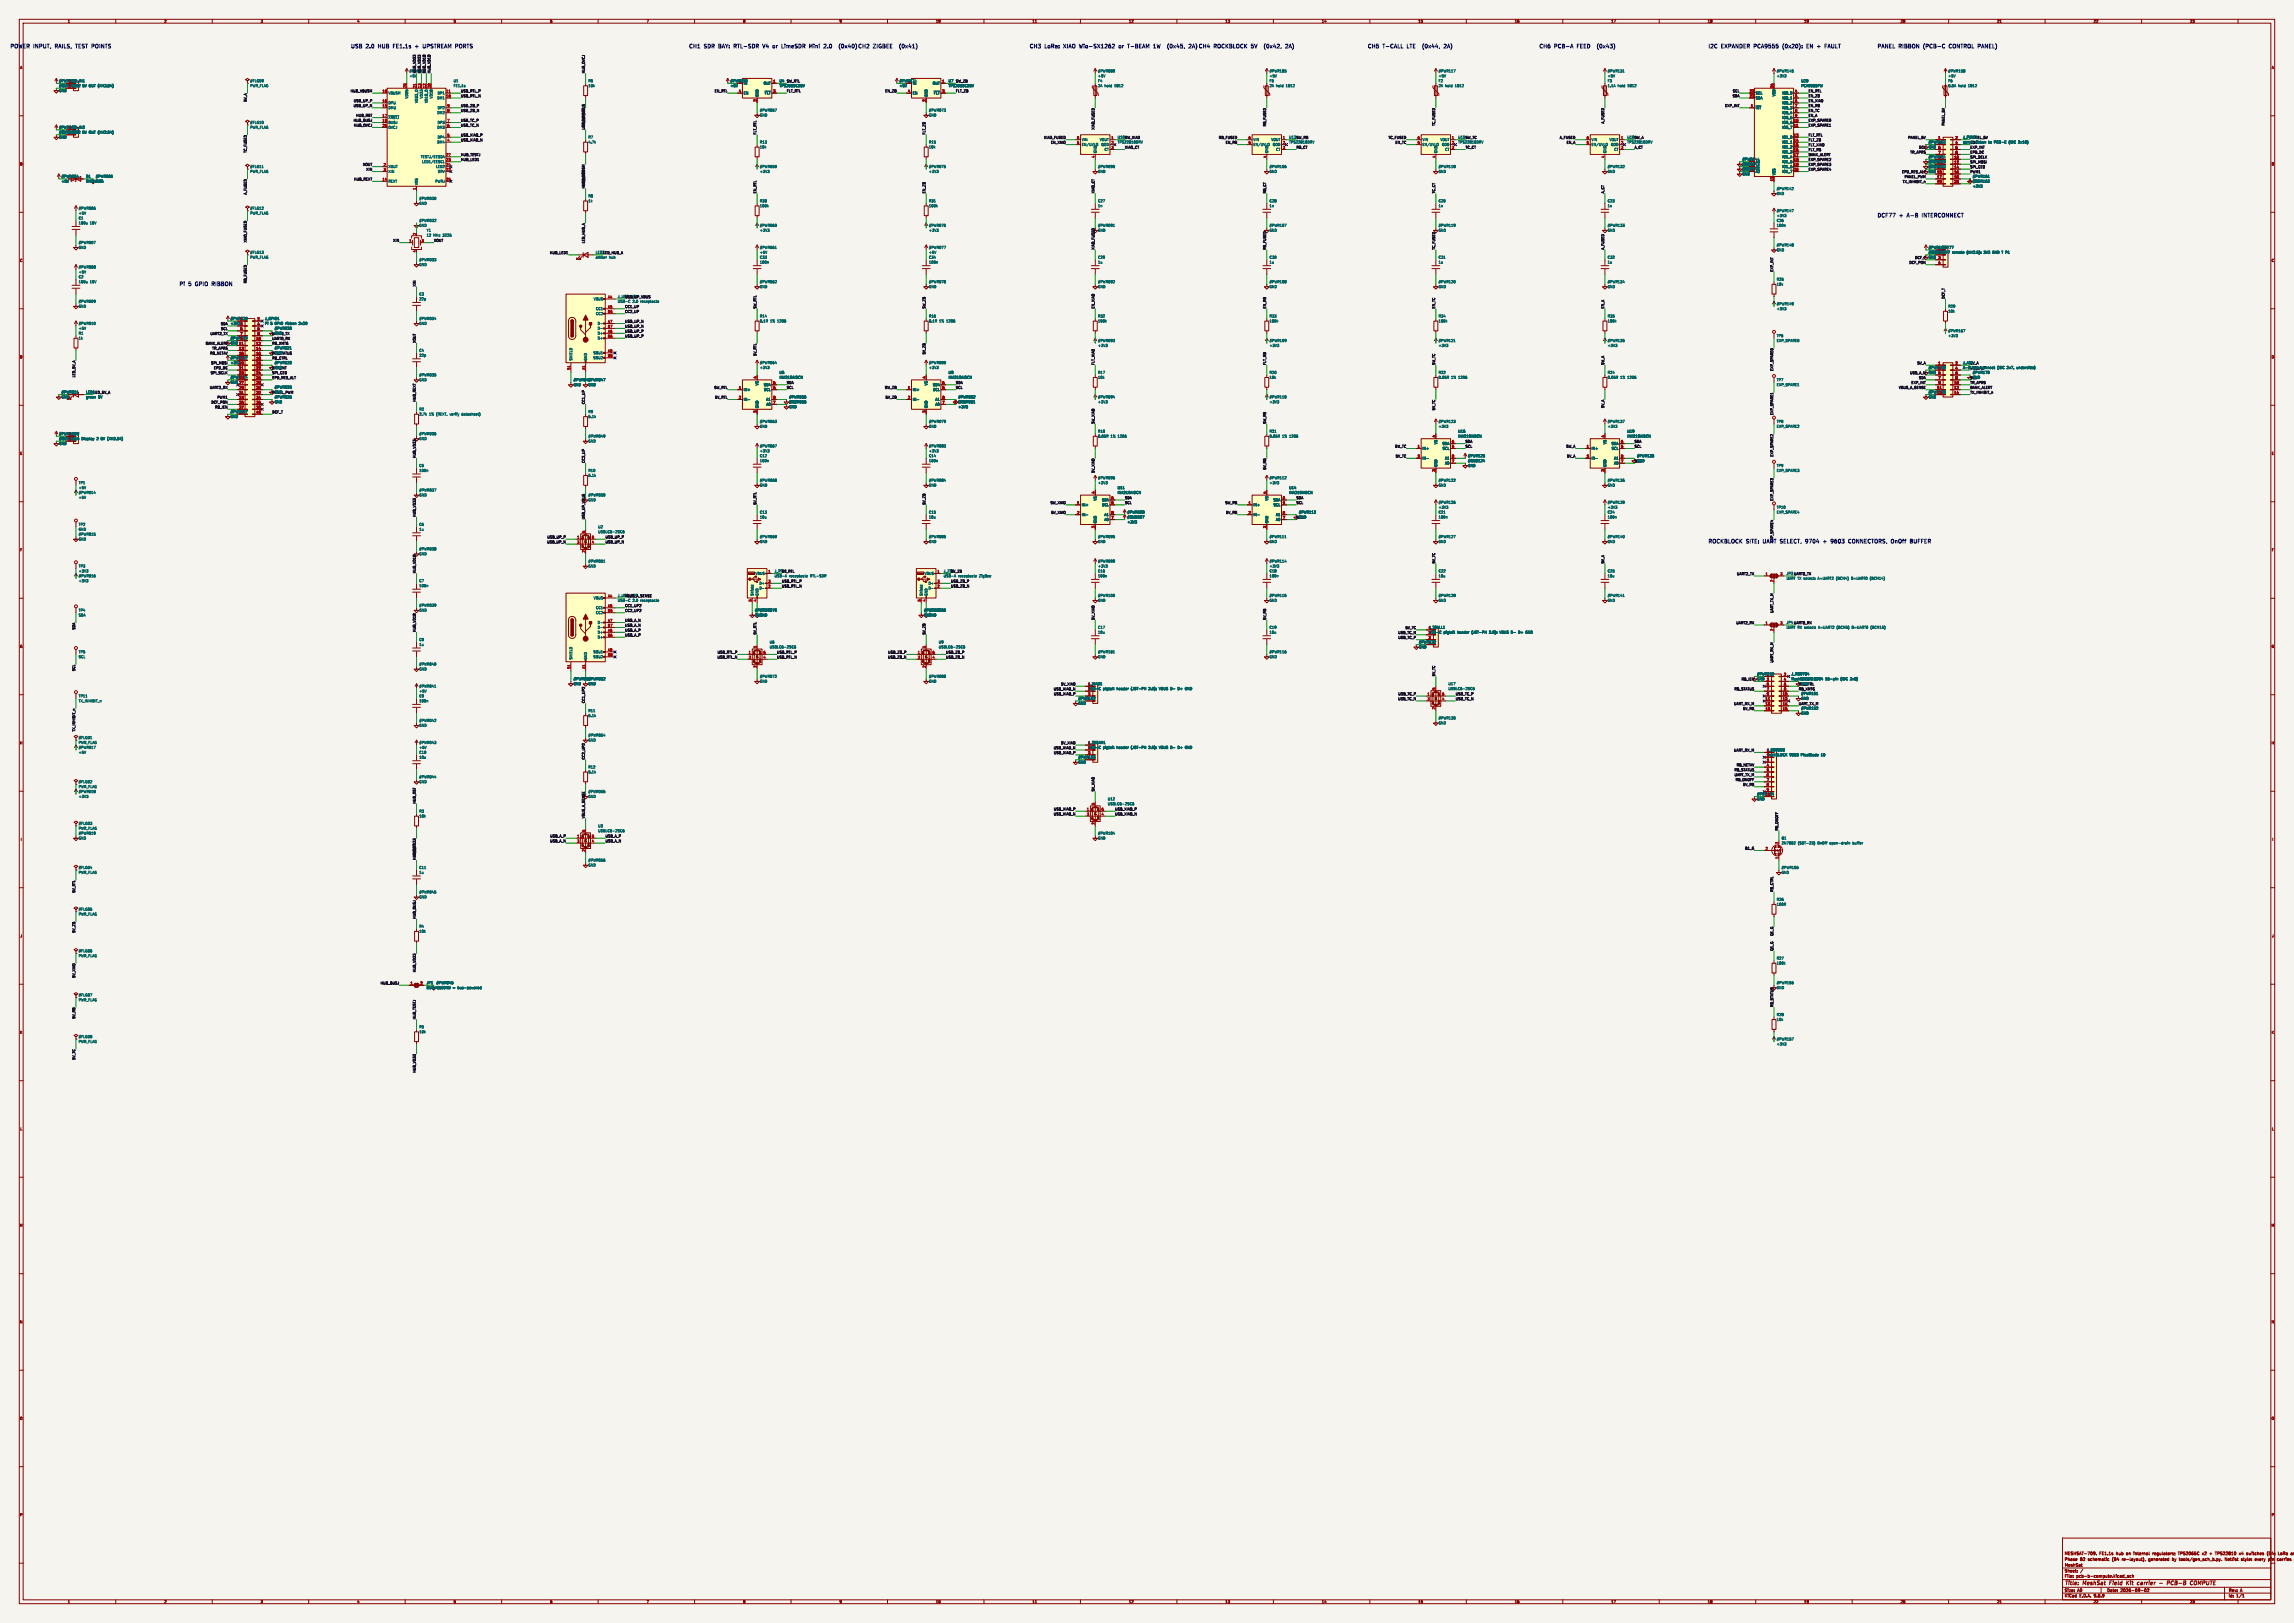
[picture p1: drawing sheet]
<svg xmlns="http://www.w3.org/2000/svg" width="1189mm" height="841mm" viewBox="0 0 1189 841" stroke-linecap="round" stroke-linejoin="round" font-family="sans-serif">
<defs><g id="words">
<g font-size="2.8" fill="#0000c2">
<text x="5" y="25">POWER</text>
<text x="18" y="25">INPUT,</text>
<text x="30" y="25">RAILS,</text>
<text x="41" y="25">TEST</text>
<text x="50" y="25">POINTS</text>
<text x="182" y="25">USB</text>
<text x="190" y="25">2.0</text>
<text x="197" y="25">HUB</text>
<text x="206" y="25">FE1.1s</text>
<text x="218" y="25">+</text>
<text x="223" y="25">UPSTREAM</text>
<text x="240" y="25">PORTS</text>
<text x="357" y="25">CH1</text>
<text x="365" y="25">SDR</text>
<text x="373" y="25">BAY: RTL-SDR</text>
<text x="398" y="25">V4</text>
<text x="404" y="25">or</text>
<text x="409" y="25">LimeSDR</text>
<text x="424" y="25">Mini</text>
<text x="433" y="25">2.0</text>
<text x="442" y="25">(0x40)</text>
<text x="444" y="25">CH2</text>
<text x="453" y="25">ZIGBEE</text>
<text x="468" y="25">(0x41)</text>
<text x="533" y="25">CH3</text>
<text x="542" y="25">LoRa:</text>
<text x="552" y="25">XIAO</text>
<text x="561" y="25">Wio-SX1262</text>
<text x="583" y="25">or</text>
<text x="588" y="25">T-BEAM</text>
<text x="602" y="25">1W</text>
<text x="611" y="25">(0x45,</text>
<text x="621" y="25">CH4</text>
<text x="629" y="25">ROCKBLOCK</text>
<text x="649" y="25">5V</text>
<text x="658" y="25">(0x42,</text>
<text x="670" y="25">2A)</text>
<text x="709" y="25">CH5</text>
<text x="717" y="25">T-CALL</text>
<text x="730" y="25">LTE</text>
<text x="740" y="25">(0x44,</text>
<text x="752" y="25">2A)</text>
<text x="798" y="25">CH6</text>
<text x="806" y="25">PCB-A</text>
<text x="818" y="25">FEED</text>
<text x="830" y="25">(0x43)</text>
<text x="885" y="25">I2C</text>
<text x="892" y="25">EXPANDER</text>
<text x="910" y="25">PCA9555</text>
<text x="926" y="25">(0x20):</text>
<text x="939" y="25">EN</text>
<text x="945" y="25">+</text>
<text x="950" y="25">FAULT</text>
<text x="973" y="25">PANEL</text>
<text x="984" y="25">RIBBON</text>
<text x="998" y="25">(PCB-C</text>
<text x="1012" y="25">CONTROL</text>
<text x="1028" y="25">PANEL)</text>
<text x="973" y="113">DCF77</text>
<text x="985" y="113">+</text>
<text x="989" y="113">A-B</text>
<text x="998" y="113">INTERCONNECT</text>
<text x="93" y="148">Pi</text>
<text x="98" y="148">5</text>
<text x="102" y="148">GPIO</text>
<text x="112" y="148">RIBBON</text>
<text x="885" y="282">ROCKBLOCK</text>
<text x="905" y="282">SITE:</text>
<text x="915" y="282">UART SELECT,</text>
<text x="938" y="282">9704</text>
<text x="948" y="282">+</text>
<text x="953" y="282">9603</text>
<text x="963" y="282">CONNECTORS,</text>
<text x="986" y="282">OnOff</text>
<text x="997" y="282">BUFFER</text>
</g>
<g font-size="2.8" fill="#840000">
<text x="1070" y="822">Title:</text>
<text x="1080" y="822">MeshSat</text>
<text x="1094" y="822">Field</text>
<text x="1104" y="822">Kit</text>
<text x="1110" y="822">carrier</text>
<text x="1122" y="822">-</text>
<text x="1127" y="822">PCB-B</text>
<text x="1140" y="822">COMPUTE</text>
</g>
<g font-size="2.1" fill="#840000">
<text x="1070" y="809">Phase</text>
<text x="1070" y="806">MESHSAT-709.</text>
<text x="1078" y="809">B2</text>
<text x="1082" y="809">schematic</text>
<text x="1088" y="806">FE1.1s</text>
<text x="1095" y="809">(B4</text>
<text x="1097" y="806">hub</text>
<text x="1100" y="809">re-layout),</text>
<text x="1102" y="806">on</text>
<text x="1106" y="806">internal</text>
<text x="1114" y="809">generated</text>
<text x="1116" y="806">regulators;</text>
<text x="1126" y="809">by</text>
<text x="1130" y="806">TPS2065C</text>
<text x="1130" y="809">tools/gen_sch_b.py.</text>
<text x="1142" y="806">x2</text>
<text x="1146" y="806">+</text>
<text x="1149" y="806">TPS22810</text>
<text x="1154" y="809">Netlist</text>
<text x="1162" y="806">x4</text>
<text x="1163" y="809">style:</text>
<text x="1166" y="806">switches</text>
<text x="1170" y="809">every</text>
<text x="1177" y="806">(B4:</text>
<text x="1177" y="809">pin</text>
<text x="1182" y="809">carries</text>
<text x="1182" y="806">LoRa</text>
<text x="1189" y="806">a</text>
<text x="1070" y="815">Sheet:</text>
<text x="1070" y="812">MeshSat</text>
<text x="1070" y="818">File:</text>
<text x="1076" y="818">pcb-b-compute.kicad_sch</text>
<text x="1070" y="828">KiCad</text>
<text x="1070" y="825">Size:</text>
<text x="1077" y="825">A0</text>
<text x="1078" y="828">E.D.A.</text>
<text x="1085" y="828">9.0.9</text>
<text x="1092" y="825">Date:</text>
<text x="1099" y="825">2026-09-02</text>
<text x="1155" y="825">Rev:</text>
<text x="1155" y="828">Id:</text>
<text x="1159" y="828">1/1</text>
<text x="1161" y="825">A</text>
</g>
<g font-size="1.8" fill="#840000">
<text x="35" y="12">1</text>
<text x="85" y="12">2</text>
<text x="135" y="12">3</text>
<text x="185" y="12">4</text>
<text x="235" y="12">5</text>
<text x="285" y="12">6</text>
<text x="335" y="12">7</text>
<text x="385" y="12">8</text>
<text x="435" y="12">9</text>
<text x="485" y="12">10</text>
<text x="535" y="12">11</text>
<text x="585" y="12">12</text>
<text x="635" y="12">13</text>
<text x="685" y="12">14</text>
<text x="735" y="12">15</text>
<text x="785" y="12">16</text>
<text x="835" y="12">17</text>
<text x="885" y="12">18</text>
<text x="935" y="12">19</text>
<text x="985" y="12">20</text>
<text x="1035" y="12">21</text>
<text x="1085" y="12">22</text>
<text x="1135" y="12">23</text>
<text x="10" y="36">A</text>
<text x="1177" y="36">A</text>
<text x="10" y="86">B</text>
<text x="1177" y="86">B</text>
<text x="10" y="136">C</text>
<text x="1177" y="136">C</text>
<text x="10" y="186">D</text>
<text x="1177" y="186">D</text>
<text x="10" y="236">E</text>
<text x="1177" y="236">E</text>
<text x="10" y="286">F</text>
<text x="1177" y="286">F</text>
<text x="10" y="336">G</text>
<text x="1177" y="336">G</text>
<text x="10" y="386">H</text>
<text x="1177" y="386">H</text>
<text x="11" y="436">I</text>
<text x="1178" y="436">I</text>
<text x="10" y="486">J</text>
<text x="1177" y="486">J</text>
<text x="10" y="536">K</text>
<text x="1177" y="536">K</text>
<text x="10" y="586">L</text>
<text x="1177" y="586">L</text>
<text x="10" y="636">M</text>
<text x="1177" y="636">M</text>
<text x="10" y="686">N</text>
<text x="1177" y="686">N</text>
<text x="10" y="736">O</text>
<text x="1177" y="736">O</text>
<text x="10" y="786">P</text>
<text x="1177" y="786">P</text>
<text x="35" y="831">1</text>
<text x="85" y="831">2</text>
<text x="135" y="831">3</text>
<text x="185" y="831">4</text>
<text x="235" y="831">5</text>
<text x="285" y="831">6</text>
<text x="335" y="831">7</text>
<text x="385" y="831">8</text>
<text x="435" y="831">9</text>
<text x="485" y="831">10</text>
<text x="535" y="831">11</text>
<text x="585" y="831">12</text>
<text x="635" y="831">13</text>
<text x="685" y="831">14</text>
<text x="735" y="831">15</text>
<text x="785" y="831">16</text>
<text x="835" y="831">17</text>
<text x="885" y="831">18</text>
<text x="935" y="831">19</text>
<text x="985" y="831">20</text>
<text x="1035" y="831">21</text>
<text x="1085" y="831">22</text>
<text x="1135" y="831">23</text>
</g>
<g font-size="1.8" fill="#0f0f0f">
<text x="212" y="38">#PWR031</text>
<text x="216" y="38" transform="rotate(-90 216 38)">HUB_VD33</text>
<text x="218" y="38" transform="rotate(-90 218 38)">HUB_VD33</text>
<text x="221" y="38" transform="rotate(-90 221 38)">HUB_VD18</text>
<text x="223" y="38" transform="rotate(-90 223 38)">HUB_VD18</text>
<text x="303" y="38" transform="rotate(-90 303 38)">HUB_OVCJ</text>
<text x="182" y="48">HUB_VBUSM</text>
<text x="239" y="48">USB_RTL_P</text>
<text x="370" y="48">EN_RTL</text>
<text x="408" y="43">SW_RTL</text>
<text x="408" y="48">FLT_RTL</text>
<text x="459" y="48">EN_ZB</text>
<text x="495" y="48">FLT_ZB</text>
<text x="495" y="43">SW_ZB</text>
<text x="898" y="48">SCL</text>
<text x="937" y="48">EN_RTL</text>
<text x="128" y="53" transform="rotate(-90 128 53)">5V_A</text>
<text x="183" y="53">USB_UP_P</text>
<text x="239" y="50">USB_RTL_N</text>
<text x="898" y="50">SDA</text>
<text x="937" y="50">EN_ZB</text>
<text x="937" y="53">EN_XIAO</text>
<text x="183" y="56">USB_UP_N</text>
<text x="239" y="56">USB_ZB_P</text>
<text x="239" y="58">USB_ZB_N</text>
<text x="894" y="56">EXP_INT</text>
<text x="937" y="58">EN_TC</text>
<text x="937" y="56">EN_RB</text>
<text x="183" y="63">HUB_BUSJ</text>
<text x="183" y="66">HUB_OVCJ</text>
<text x="184" y="61">HUB_RST</text>
<text x="239" y="66">USB_TC_N</text>
<text x="239" y="63">USB_TC_P</text>
<text x="303" y="66" transform="rotate(-90 303 66)">HUB_VD33</text>
<text x="656" y="66" transform="rotate(-90 656 66)">RB_FUSED</text>
<text x="744" y="65" transform="rotate(-90 744 65)">TC_FUSED</text>
<text x="832" y="64" transform="rotate(-90 832 64)">A_FUSED</text>
<text x="937" y="61">EN_A</text>
<text x="937" y="66">EXP_SPARE1</text>
<text x="937" y="63">EXP_SPARE0</text>
<text x="1008" y="65" transform="rotate(-90 1008 65)">PANEL_5V</text>
<text x="239" y="71">USB_XIAO_P</text>
<text x="303" y="67" transform="rotate(-90 303 67)">USB_UP_VBUS</text>
<text x="392" y="70" transform="rotate(-90 392 70)">FLT_RTL</text>
<text x="480" y="70" transform="rotate(-90 480 70)">FLT_ZB</text>
<text x="567" y="67" transform="rotate(-90 567 67)">XIAO_FUSED</text>
<text x="579" y="72">U10 SW_XIAO</text>
<text x="668" y="72">U13 SW_RB</text>
<text x="756" y="72">U15 SW_TC</text>
<text x="843" y="72">U18 SW_A</text>
<text x="937" y="71">FLT_RTL</text>
<text x="239" y="73">USB_XIAO_N</text>
<text x="541" y="72">XIAO_FUSED</text>
<text x="545" y="75">EN_XIAO</text>
<text x="583" y="77">XIAO_CT</text>
<text x="632" y="72">RB_FUSED</text>
<text x="635" y="75">EN_RB</text>
<text x="672" y="77">RB_CT</text>
<text x="720" y="72">TC_FUSED</text>
<text x="723" y="75">EN_TC</text>
<text x="759" y="77">TC_CT</text>
<text x="808" y="72">A_FUSED</text>
<text x="812" y="75">EN_A</text>
<text x="847" y="77">A_CT</text>
<text x="937" y="76">FLT_XIAO</text>
<text x="937" y="73">FLT_ZB</text>
<text x="989" y="72">PANEL_5V</text>
<text x="995" y="77">SCL</text>
<text x="1021" y="77">EXP_INT</text>
<text x="1021" y="72">PANEL_5V</text>
<text x="128" y="79" transform="rotate(-90 128 79)">TC_FUSED</text>
<text x="239" y="81">HUB_TESTJ</text>
<text x="239" y="83">HUB_LED1</text>
<text x="937" y="83">EXP_SPARE2</text>
<text x="937" y="81">BANK_ALERT</text>
<text x="937" y="78">FLT_RB</text>
<text x="990" y="80">TR_APRS</text>
<text x="1021" y="82">SPI_SCLK</text>
<text x="1021" y="80">EPD_DC</text>
<text x="188" y="86">XOUT</text>
<text x="190" y="89">XIN</text>
<text x="937" y="89">EXP_SPARE4</text>
<text x="937" y="86">EXP_SPARE3</text>
<text x="986" y="90">EPD_RES_ALT</text>
<text x="1021" y="87">SPI_CE0</text>
<text x="1021" y="90">PWM1</text>
<text x="1021" y="85">SPI_MOSI</text>
<text x="183" y="94">HUB_REXT</text>
<text x="986" y="95">TX_INHIBIT_n</text>
<text x="987" y="92">PANEL_PWM</text>
<text x="128" y="101" transform="rotate(-90 128 101)">A_FUSED</text>
<text x="303" y="98" transform="rotate(-90 303 98)">HUB_VD33</text>
<text x="303" y="97" transform="rotate(-90 303 97)">HUB_VBUSM</text>
<text x="392" y="100" transform="rotate(-90 392 100)">EN_RTL</text>
<text x="480" y="100" transform="rotate(-90 480 100)">EN_ZB</text>
<text x="567" y="100" transform="rotate(-90 567 100)">XIAO_CT</text>
<text x="656" y="100" transform="rotate(-90 656 100)">RB_CT</text>
<text x="744" y="100" transform="rotate(-90 744 100)">TC_CT</text>
<text x="832" y="100" transform="rotate(-90 832 100)">A_CT</text>
<text x="128" y="126" transform="rotate(-90 128 126)">XIAO_FUSED</text>
<text x="204" y="125">XIN</text>
<text x="225" y="125">XOUT</text>
<text x="285" y="132">HUB_LED1</text>
<text x="303" y="126" transform="rotate(-90 303 126)">LED_HUB_A</text>
<text x="309" y="132">LED2LED_HUB_A</text>
<text x="567" y="130" transform="rotate(-90 567 130)">XIAO_FUSED</text>
<text x="656" y="130" transform="rotate(-90 656 130)">RB_FUSED</text>
<text x="744" y="130" transform="rotate(-90 744 130)">TC_FUSED</text>
<text x="832" y="130" transform="rotate(-90 832 130)">A_FUSED</text>
<text x="989" y="137">DCF_PON</text>
<text x="992" y="134">DCF_T</text>
<text x="919" y="141" transform="rotate(-90 919 141)">EXP_INT</text>
<text x="128" y="147" transform="rotate(-90 128 147)">RB_FUSED</text>
<text x="216" y="149" transform="rotate(-90 216 149)">XIN</text>
<text x="320" y="155">J_USB_UP1</text>
<text x="324" y="155">USB_UP_VBUS</text>
<text x="1008" y="155" transform="rotate(-90 1008 155)">DCF_T</text>
<text x="324" y="160">CC1_UP</text>
<text x="392" y="160" transform="rotate(-90 392 160)">SW_RTL</text>
<text x="480" y="160" transform="rotate(-90 480 160)">SW_ZB</text>
<text x="567" y="160" transform="rotate(-90 567 160)">EN_XIAO</text>
<text x="656" y="160" transform="rotate(-90 656 160)">EN_RB</text>
<text x="744" y="160" transform="rotate(-90 744 160)">EN_TC</text>
<text x="832" y="160" transform="rotate(-90 832 160)">EN_A</text>
<text x="324" y="167">USB_UP_N</text>
<text x="324" y="162">CC2_UP</text>
<text x="109" y="174">UART2_TX</text>
<text x="114" y="169">SDA</text>
<text x="114" y="171">SCL</text>
<text x="141" y="174">UART0_TX</text>
<text x="324" y="172">USB_UP_P</text>
<text x="324" y="170">USB_UP_N</text>
<text x="106" y="179">BANK_ALERT</text>
<text x="141" y="176">UART0_RX</text>
<text x="141" y="179">RB_XMTG</text>
<text x="216" y="178" transform="rotate(-90 216 178)">XOUT</text>
<text x="324" y="175">USB_UP_P</text>
<text x="109" y="184">RB_NETAV</text>
<text x="110" y="181">TR_APRS</text>
<text x="141" y="184">RB_STATUS</text>
<text x="392" y="185" transform="rotate(-90 392 185)">5V_RTL</text>
<text x="480" y="184" transform="rotate(-90 480 184)">5V_ZB</text>
<text x="109" y="189">SPI_MOSI</text>
<text x="111" y="191">EPD_DC</text>
<text x="141" y="191">EXP_INT</text>
<text x="141" y="186">RB_CTRL</text>
<text x="567" y="189" transform="rotate(-90 567 189)">FLT_XIAO</text>
<text x="656" y="189" transform="rotate(-90 656 189)">FLT_RB</text>
<text x="744" y="189" transform="rotate(-90 744 189)">SW_TC</text>
<text x="832" y="189" transform="rotate(-90 832 189)">SW_A</text>
<text x="994" y="189">5V_A</text>
<text x="39" y="196" transform="rotate(-90 39 196)">LED_5V_A</text>
<text x="109" y="194">SPI_SCLK</text>
<text x="141" y="194">SPI_CE0</text>
<text x="141" y="197">EPD_RES_ALT</text>
<text x="919" y="192" transform="rotate(-90 919 192)">EXP_SPARE0</text>
<text x="990" y="194">USB_A_N</text>
<text x="994" y="197">SDA</text>
<text x="109" y="202">UART2_RX</text>
<text x="370" y="202">SW_RTL</text>
<text x="408" y="199">SDA</text>
<text x="408" y="202">SCL</text>
<text x="459" y="202">SW_ZB</text>
<text x="495" y="202">SCL</text>
<text x="495" y="199">SDA</text>
<text x="984" y="202">VBUS_A_SENSE</text>
<text x="991" y="199">EXP_INT</text>
<text x="1021" y="202">BANK_ALERT</text>
<text x="1021" y="199">TR_APRS</text>
<text x="44" y="204">LED1LED_5V_A</text>
<text x="109" y="209">DCF_PON</text>
<text x="113" y="207">PWM1</text>
<text x="141" y="204">PANEL_PWM</text>
<text x="216" y="208" transform="rotate(-90 216 208)">HUB_REXT</text>
<text x="303" y="210" transform="rotate(-90 303 210)">CC1_UP</text>
<text x="370" y="207">5V_RTL</text>
<text x="459" y="207">5V_ZB</text>
<text x="1021" y="204">TX_INHIBIT_n</text>
<text x="111" y="212">RB_IEN</text>
<text x="141" y="214">DCF_T</text>
<text x="744" y="213" transform="rotate(-90 744 213)">5V_TC</text>
<text x="832" y="212" transform="rotate(-90 832 212)">5V_A</text>
<text x="919" y="215" transform="rotate(-90 919 215)">EXP_SPARE1</text>
<text x="567" y="220" transform="rotate(-90 567 220)">SW_XIAO</text>
<text x="656" y="220" transform="rotate(-90 656 220)">SW_RB</text>
<text x="723" y="232">SW_TC</text>
<text x="759" y="232">SCL</text>
<text x="759" y="230">SDA</text>
<text x="812" y="232">SW_A</text>
<text x="847" y="230">SDA</text>
<text x="847" y="232">SCL</text>
<text x="216" y="237" transform="rotate(-90 216 237)">HUB_VD33</text>
<text x="723" y="237">5V_TC</text>
<text x="812" y="237">5V_A</text>
<text x="919" y="237" transform="rotate(-90 919 237)">EXP_SPARE2</text>
<text x="303" y="240" transform="rotate(-90 303 240)">CC2_UP</text>
<text x="567" y="245" transform="rotate(-90 567 245)">5V_XIAO</text>
<text x="656" y="243" transform="rotate(-90 656 243)">5V_RB</text>
<text x="392" y="262" transform="rotate(-90 392 262)">5V_RTL</text>
<text x="480" y="262" transform="rotate(-90 480 262)">5V_ZB</text>
<text x="544" y="261">SW_XIAO</text>
<text x="583" y="261">SCL</text>
<text x="583" y="259">SDA</text>
<text x="635" y="261">SW_RB</text>
<text x="672" y="259">SDA</text>
<text x="672" y="261">SCL</text>
<text x="919" y="260" transform="rotate(-90 919 260)">EXP_SPARE3</text>
<text x="216" y="268" transform="rotate(-90 216 268)">HUB_VD33</text>
<text x="303" y="269" transform="rotate(-90 303 269)">USB_UP_VBUS</text>
<text x="545" y="266">5V_XIAO</text>
<text x="635" y="266">5V_RB</text>
<text x="283" y="282">USB_UP_N</text>
<text x="284" y="279">USB_UP_P</text>
<text x="314" y="279">USB_UP_P</text>
<text x="314" y="282">USB_UP_N</text>
<text x="744" y="292" transform="rotate(-90 744 292)">5V_TC</text>
<text x="832" y="292" transform="rotate(-90 832 292)">5V_A</text>
<text x="216" y="297" transform="rotate(-90 216 297)">HUB_VD18</text>
<text x="401" y="297">J_RTL1</text>
<text x="405" y="297">5V_RTL</text>
<text x="489" y="297">J_ZB1</text>
<text x="493" y="297">5V_ZB</text>
<text x="900" y="298">UART2_TX</text>
<text x="926" y="298">JP3 UART0_TX</text>
<text x="405" y="304">USB_RTL_N</text>
<text x="405" y="302">USB_RTL_P</text>
<text x="493" y="302">USB_ZB_P</text>
<text x="493" y="304">USB_ZB_N</text>
<text x="320" y="309">J_USB_UP2</text>
<text x="324" y="310">VBUS_A_SENSE</text>
<text x="324" y="315">CC1_UP2</text>
<text x="324" y="317">CC2_UP2</text>
<text x="919" y="318" transform="rotate(-90 919 318)">UART_TX_M</text>
<text x="324" y="322">USB_A_N</text>
<text x="567" y="321" transform="rotate(-90 567 321)">5V_XIAO</text>
<text x="656" y="321" transform="rotate(-90 656 321)">5V_RB</text>
<text x="900" y="324">UART2_RX</text>
<text x="926" y="323">JP4 UART0_RX</text>
<text x="39" y="326" transform="rotate(-90 39 326)">SDA</text>
<text x="216" y="328" transform="rotate(-90 216 328)">HUB_VD18</text>
<text x="324" y="327">USB_A_P</text>
<text x="324" y="330">USB_A_P</text>
<text x="324" y="325">USB_A_N</text>
<text x="392" y="329" transform="rotate(-90 392 329)">5V_RTL</text>
<text x="480" y="329" transform="rotate(-90 480 329)">5V_ZB</text>
<text x="725" y="329">USB_TC_N</text>
<text x="728" y="326">5V_TC</text>
<text x="725" y="331">USB_TC_P</text>
<text x="372" y="341">USB_RTL_N</text>
<text x="372" y="339">USB_RTL_P</text>
<text x="403" y="339">USB_RTL_P</text>
<text x="403" y="341">USB_RTL_N</text>
<text x="460" y="341">USB_ZB_N</text>
<text x="460" y="339">USB_ZB_P</text>
<text x="490" y="339">USB_ZB_P</text>
<text x="490" y="341">USB_ZB_N</text>
<text x="39" y="348" transform="rotate(-90 39 348)">SCL</text>
<text x="919" y="343" transform="rotate(-90 919 343)">UART_RX_M</text>
<text x="744" y="351" transform="rotate(-90 744 351)">5V_TC</text>
<text x="903" y="353">RB_IEN</text>
<text x="546" y="358">USB_XIAO_N</text>
<text x="550" y="355">5V_XIAO</text>
<text x="899" y="358">RB_STATUS</text>
<text x="932" y="358">RB_XMTG</text>
<text x="932" y="355">RB_CTRL</text>
<text x="303" y="364" transform="rotate(-90 303 364)">CC1_UP2</text>
<text x="546" y="360">USB_XIAO_P</text>
<text x="725" y="363">USB_TC_N</text>
<text x="725" y="360">USB_TC_P</text>
<text x="754" y="360">USB_TC_P</text>
<text x="754" y="363">USB_TC_N</text>
<text x="899" y="365">UART_RX_M</text>
<text x="932" y="365">UART_TX_M</text>
<text x="903" y="368">5V_RB</text>
<text x="39" y="379" transform="rotate(-90 39 379)">TX_INHIBIT_n</text>
<text x="546" y="388">USB_XIAO_N</text>
<text x="550" y="386">5V_XIAO</text>
<text x="899" y="390">UART_RX_M</text>
<text x="303" y="394" transform="rotate(-90 303 394)">CC2_UP2</text>
<text x="546" y="391">USB_XIAO_P</text>
<text x="899" y="400">RB_STATUS</text>
<text x="900" y="397">RB_NETAV</text>
<text x="899" y="402">UART_TX_M</text>
<text x="899" y="405">RB_ONOFF</text>
<text x="903" y="407">5V_RB</text>
<text x="567" y="410" transform="rotate(-90 567 410)">5V_XIAO</text>
<text x="216" y="417" transform="rotate(-90 216 417)">HUB_RST</text>
<text x="303" y="424" transform="rotate(-90 303 424)">VBUS_A_SENSE</text>
<text x="546" y="423">USB_XIAO_N</text>
<text x="546" y="420">USB_XIAO_P</text>
<text x="578" y="420">USB_XIAO_P</text>
<text x="578" y="423">USB_XIAO_N</text>
<text x="922" y="431" transform="rotate(-90 922 431)">RB_ONOFF</text>
<text x="285" y="437">USB_A_N</text>
<text x="285" y="434">USB_A_P</text>
<text x="314" y="434">USB_A_P</text>
<text x="314" y="437">USB_A_N</text>
<text x="904" y="440">Q1_G</text>
<text x="216" y="446" transform="rotate(-90 216 446)">HUB_RST</text>
<text x="216" y="444" transform="rotate(-90 216 444)">HUB_VD33</text>
<text x="39" y="463" transform="rotate(-90 39 463)">5V_RTL</text>
<text x="919" y="462" transform="rotate(-90 919 462)">RB_CTRL</text>
<text x="216" y="476" transform="rotate(-90 216 476)">HUB_BUSJ</text>
<text x="39" y="483" transform="rotate(-90 39 483)">5V_ZB</text>
<text x="919" y="485" transform="rotate(-90 919 485)">Q1_G</text>
<text x="919" y="493" transform="rotate(-90 919 493)">Q1_G</text>
<text x="216" y="504" transform="rotate(-90 216 504)">HUB_VD33</text>
<text x="39" y="507" transform="rotate(-90 39 507)">5V_XIAO</text>
<text x="197" y="510">HUB_BUSJ</text>
<text x="919" y="522" transform="rotate(-90 919 522)">RB_STATUS</text>
<text x="39" y="528" transform="rotate(-90 39 528)">5V_RB</text>
<text x="216" y="528" transform="rotate(-90 216 528)">HUB_TESTJ</text>
<text x="39" y="549" transform="rotate(-90 39 549)">5V_TC</text>
<text x="216" y="556" transform="rotate(-90 216 556)">HUB_VD33</text>
</g>
<g font-size="1.8" fill="#006464">
<text x="212" y="40">+5V</text>
<text x="569" y="38">#PWR089</text>
<text x="569" y="40">+5V</text>
<text x="658" y="38">#PWR105</text>
<text x="658" y="40">+5V</text>
<text x="745" y="38">#PWR117</text>
<text x="745" y="40">+5V</text>
<text x="833" y="38">#PWR131</text>
<text x="833" y="40">+5V</text>
<text x="921" y="38">#PWR145</text>
<text x="921" y="40">+3V3</text>
<text x="1010" y="38">#PWR158</text>
<text x="1010" y="40">+5V</text>
<text x="30" y="45">#PWR001</text>
<text x="30" y="48">GND</text>
<text x="30" y="43">#PWR000</text>
<text x="30" y="45">+5V</text>
<text x="36" y="43">J_5V_IN1</text>
<text x="36" y="45">X1202</text>
<text x="43" y="45">5V</text>
<text x="46" y="45">OUT (XH2.54)</text>
<text x="130" y="43">#FLG09</text>
<text x="130" y="45">PWR_FLAG</text>
<text x="235" y="45">FE1.1s</text>
<text x="235" y="43">U1</text>
<text x="305" y="43">R6</text>
<text x="305" y="45">10k</text>
<text x="378" y="43">#PWR058</text>
<text x="378" y="45">+5V</text>
<text x="383" y="43">5</text>
<text x="385" y="44">IN</text>
<text x="396" y="44">OUT</text>
<text x="404" y="45">TPS2065CDBV</text>
<text x="404" y="43">U4</text>
<text x="466" y="43">#PWR074</text>
<text x="466" y="45">+5V</text>
<text x="470" y="43">5</text>
<text x="473" y="44">IN</text>
<text x="483" y="44">OUT</text>
<text x="491" y="45">TPS2065CDBV</text>
<text x="491" y="43">U7</text>
<text x="569" y="43">F4</text>
<text x="569" y="45">2A</text>
<text x="572" y="45">hold</text>
<text x="578" y="45">1812</text>
<text x="658" y="43">F5</text>
<text x="658" y="45">2A</text>
<text x="661" y="45">hold</text>
<text x="667" y="45">1812</text>
<text x="745" y="43">F2</text>
<text x="745" y="45">2A</text>
<text x="749" y="45">hold</text>
<text x="754" y="45">1812</text>
<text x="833" y="43">F3</text>
<text x="833" y="45">1.1A</text>
<text x="838" y="45">hold</text>
<text x="844" y="45">1812</text>
<text x="933" y="43">U20</text>
<text x="933" y="45">PCA9555PW</text>
<text x="1010" y="43">F6</text>
<text x="1010" y="45">0.5A</text>
<text x="1015" y="45">hold</text>
<text x="1020" y="45">1812</text>
<text x="201" y="49">VBUSM</text>
<text x="212" y="51" transform="rotate(-90 212 51)">VDD5</text>
<text x="217" y="54" transform="rotate(-90 217 54)">VD33_O</text>
<text x="219" y="51" transform="rotate(-90 219 51)">VD33</text>
<text x="222" y="54" transform="rotate(-90 222 54)">VD18_O</text>
<text x="224" y="51" transform="rotate(-90 224 51)">VD18</text>
<text x="226" y="52">DM1</text>
<text x="227" y="49">DP1</text>
<text x="385" y="49">EN</text>
<text x="393" y="50" transform="rotate(-90 393 50)">GND</text>
<text x="396" y="49">~{FLT}</text>
<text x="473" y="49">EN</text>
<text x="481" y="50" transform="rotate(-90 481 50)">GND</text>
<text x="484" y="49">~{FLT}</text>
<text x="910" y="49">SCL</text>
<text x="910" y="52">SDA</text>
<text x="920" y="50" transform="rotate(-90 920 50)">VDD</text>
<text x="924" y="49">IO0_0</text>
<text x="924" y="52">IO0_1</text>
<text x="201" y="54">DPU</text>
<text x="201" y="57">DMU</text>
<text x="226" y="59">DM2</text>
<text x="227" y="57">DP2</text>
<text x="394" y="58">#PWR057</text>
<text x="481" y="58">#PWR073</text>
<text x="910" y="57">~{INT}</text>
<text x="924" y="54">IO0_2</text>
<text x="924" y="57">IO0_3</text>
<text x="924" y="59">IO0_4</text>
<text x="130" y="64">#FLG10</text>
<text x="201" y="62">~{XRSTJ}</text>
<text x="201" y="64">BUSJ</text>
<text x="227" y="64">DP3</text>
<text x="394" y="61">GND</text>
<text x="481" y="61">GND</text>
<text x="924" y="62">IO0_5</text>
<text x="924" y="64">IO0_6</text>
<text x="30" y="67">#PWR002</text>
<text x="30" y="69">+5V</text>
<text x="30" y="69">#PWR003</text>
<text x="30" y="72">GND</text>
<text x="35" y="70">2</text>
<text x="36" y="67">J_5V_IN2</text>
<text x="36" y="69">X1202</text>
<text x="43" y="69">5V</text>
<text x="46" y="69">OUT (XH2.54)</text>
<text x="130" y="67">PWR_FLAG</text>
<text x="201" y="67">OVCJ</text>
<text x="226" y="67">DM3</text>
<text x="227" y="72">DP4</text>
<text x="305" y="72">R7</text>
<text x="924" y="67">IO0_7</text>
<text x="924" y="72">IO1_0</text>
<text x="1017" y="72">J_PANEL</text>
<text x="226" y="75">DM4</text>
<text x="305" y="75">4.7k</text>
<text x="394" y="77">10k</text>
<text x="394" y="75">R13</text>
<text x="481" y="77">10k</text>
<text x="481" y="75">R15</text>
<text x="561" y="73">VIN</text>
<text x="561" y="76">EN/UVLO</text>
<text x="570" y="73">VOUT</text>
<text x="571" y="76">QOD</text>
<text x="579" y="75">TPS22810DRV</text>
<text x="649" y="73">VIN</text>
<text x="649" y="76">EN/UVLO</text>
<text x="659" y="73">VOUT</text>
<text x="660" y="76">QOD</text>
<text x="668" y="75">TPS22810DRV</text>
<text x="737" y="73">VIN</text>
<text x="737" y="76">EN/UVLO</text>
<text x="746" y="73">VOUT</text>
<text x="747" y="76">QOD</text>
<text x="756" y="75">TPS22810DRV</text>
<text x="825" y="73">VIN</text>
<text x="825" y="76">EN/UVLO</text>
<text x="834" y="73">VOUT</text>
<text x="835" y="76">QOD</text>
<text x="843" y="75">TPS22810DRV</text>
<text x="924" y="75">IO1_1</text>
<text x="924" y="77">IO1_2</text>
<text x="999" y="75">#PWR163</text>
<text x="999" y="77">GND 5</text>
<text x="1004" y="75">3</text>
<text x="1017" y="75">panelSDA</text>
<text x="1017" y="75">panel</text>
<text x="1024" y="75">ribbon</text>
<text x="1031" y="75">to</text>
<text x="1034" y="75">PCB-C</text>
<text x="1042" y="75">(IDC</text>
<text x="1047" y="75">2x10)</text>
<text x="218" y="82">TESTJ/EESDA</text>
<text x="569" y="80" transform="rotate(-90 569 80)">GND</text>
<text x="572" y="78">CT</text>
<text x="657" y="80" transform="rotate(-90 657 80)">GND</text>
<text x="661" y="78">CT</text>
<text x="745" y="80" transform="rotate(-90 745 80)">GND</text>
<text x="749" y="78">CT</text>
<text x="833" y="80" transform="rotate(-90 833 80)">GND</text>
<text x="837" y="78">CT</text>
<text x="903" y="83">#PWR144</text>
<text x="907" y="84">21</text>
<text x="924" y="80">IO1_3</text>
<text x="924" y="82">IO1_4</text>
<text x="999" y="82">#PWR164</text>
<text x="1004" y="82">9</text>
<text x="130" y="87">#FLG11</text>
<text x="130" y="90">PWR_FLAG</text>
<text x="201" y="87">XOUT</text>
<text x="201" y="90">XIN</text>
<text x="219" y="85">LED1/EESCL</text>
<text x="226" y="87">LED2</text>
<text x="227" y="90">DRV</text>
<text x="394" y="87">#PWR059</text>
<text x="394" y="90">+3V3</text>
<text x="481" y="87">#PWR075</text>
<text x="481" y="90">+3V3</text>
<text x="569" y="87">#PWR090</text>
<text x="569" y="90">GND</text>
<text x="658" y="87">#PWR106</text>
<text x="658" y="90">GND</text>
<text x="745" y="87">#PWR118</text>
<text x="745" y="90">GND</text>
<text x="833" y="87">#PWR132</text>
<text x="833" y="90">GND</text>
<text x="903" y="88">#PWR146</text>
<text x="903" y="86">GND 2</text>
<text x="903" y="86">#PWR143</text>
<text x="903" y="88">GND 3</text>
<text x="910" y="85">A0</text>
<text x="910" y="87">A1</text>
<text x="910" y="90">A2</text>
<text x="924" y="85">IO1_5</text>
<text x="924" y="87">IO1_6</text>
<text x="924" y="90">IO1_7</text>
<text x="999" y="85">GND 11</text>
<text x="999" y="87">#PWR160</text>
<text x="999" y="90">GND 15</text>
<text x="999" y="85">#PWR159</text>
<text x="999" y="87">GND 13</text>
<text x="32" y="92">#PWR004</text>
<text x="32" y="95">+5V</text>
<text x="44" y="92">D1</text>
<text x="44" y="95">SMBJ5.0A</text>
<text x="50" y="92">#PWR005</text>
<text x="50" y="95">GND</text>
<text x="201" y="95">REXT</text>
<text x="225" y="95">PWRJ</text>
<text x="903" y="91">GND</text>
<text x="920" y="91" transform="rotate(-90 920 91)">VSS</text>
<text x="1022" y="95">#PWR162</text>
<text x="1022" y="92">#PWR161</text>
<text x="1022" y="95">GND</text>
<text x="217" y="96" transform="rotate(-90 217 96)">VSS</text>
<text x="921" y="99">#PWR142</text>
<text x="921" y="101">GND</text>
<text x="1022" y="97">+3V3</text>
<text x="217" y="104">#PWR030</text>
<text x="217" y="106">GND</text>
<text x="305" y="102">R8</text>
<text x="305" y="105">1k</text>
<text x="394" y="105">R30</text>
<text x="394" y="108">100k</text>
<text x="481" y="105">R31</text>
<text x="481" y="108">100k</text>
<text x="569" y="108">1n</text>
<text x="569" y="105">C27</text>
<text x="658" y="108">1n</text>
<text x="658" y="105">C28</text>
<text x="745" y="108">1n</text>
<text x="745" y="105">C20</text>
<text x="833" y="108">1n</text>
<text x="833" y="105">C23</text>
<text x="41" y="114">C1</text>
<text x="41" y="109">#PWR006</text>
<text x="41" y="111">+5V</text>
<text x="130" y="109">#FLG12</text>
<text x="130" y="111">PWR_FLAG</text>
<text x="921" y="110">#PWR147</text>
<text x="921" y="113">+3V3</text>
<text x="41" y="116">100u</text>
<text x="47" y="116">10V</text>
<text x="217" y="115">#PWR032</text>
<text x="217" y="118">GND</text>
<text x="394" y="118">#PWR060</text>
<text x="481" y="118">#PWR076</text>
<text x="569" y="118">#PWR091</text>
<text x="658" y="118">#PWR107</text>
<text x="745" y="118">#PWR119</text>
<text x="833" y="118">#PWR133</text>
<text x="921" y="118">100n</text>
<text x="921" y="115">C26</text>
<text x="221" y="120">Y1</text>
<text x="221" y="123">12</text>
<text x="225" y="123">MHz</text>
<text x="230" y="123">3225</text>
<text x="394" y="120">+3V3</text>
<text x="481" y="120">+3V3</text>
<text x="569" y="120">GND</text>
<text x="658" y="120">GND</text>
<text x="745" y="120">GND</text>
<text x="833" y="120">GND</text>
<text x="41" y="127">#PWR007</text>
<text x="41" y="129">GND</text>
<text x="130" y="132">#FLG13</text>
<text x="394" y="129">#PWR061</text>
<text x="394" y="132">+5V</text>
<text x="481" y="129">#PWR077</text>
<text x="481" y="132">+5V</text>
<text x="921" y="128">#PWR148</text>
<text x="921" y="130">GND</text>
<text x="999" y="129">#PWR165</text>
<text x="999" y="132">#PWR166</text>
<text x="999" y="132">+3V3 DCF77</text>
<text x="1004" y="129">1</text>
<text x="1004" y="132">2</text>
<text x="1005" y="129">J_DCF77</text>
<text x="1012" y="132">remote</text>
<text x="1020" y="132">(XH2.5):</text>
<text x="1029" y="132">3V3</text>
<text x="1033" y="132">GND T P1</text>
<text x="130" y="134">PWR_FLAG</text>
<text x="217" y="135">#PWR033</text>
<text x="309" y="134">amber</text>
<text x="316" y="134">hub</text>
<text x="394" y="137">100n</text>
<text x="394" y="134">C33</text>
<text x="481" y="137">100n</text>
<text x="481" y="134">C34</text>
<text x="569" y="137">1u</text>
<text x="569" y="134">C29</text>
<text x="658" y="137">1u</text>
<text x="658" y="134">C30</text>
<text x="745" y="137">1u</text>
<text x="745" y="134">C31</text>
<text x="833" y="137">1u</text>
<text x="833" y="134">C32</text>
<text x="999" y="134">GND 3</text>
<text x="41" y="139">#PWR008</text>
<text x="41" y="142">+5V</text>
<text x="217" y="138">GND</text>
<text x="41" y="144">C2</text>
<text x="41" y="147">100u</text>
<text x="47" y="147">10V</text>
<text x="394" y="147">#PWR062</text>
<text x="394" y="149">GND</text>
<text x="481" y="147">#PWR078</text>
<text x="481" y="149">GND</text>
<text x="569" y="147">#PWR092</text>
<text x="569" y="149">GND</text>
<text x="658" y="147">#PWR108</text>
<text x="658" y="149">GND</text>
<text x="745" y="147">#PWR120</text>
<text x="745" y="149">GND</text>
<text x="833" y="147">#PWR134</text>
<text x="833" y="149">GND</text>
<text x="921" y="148">10k</text>
<text x="921" y="146">R25</text>
<text x="217" y="153">C3</text>
<text x="217" y="156">22p</text>
<text x="308" y="156">VBUS</text>
<text x="41" y="157">#PWR009</text>
<text x="41" y="160">GND</text>
<text x="309" y="161">CC1</text>
<text x="320" y="157">USB-C</text>
<text x="328" y="157">2.0</text>
<text x="332" y="157">receptacle</text>
<text x="921" y="158">#PWR149</text>
<text x="921" y="161">+3V3</text>
<text x="1010" y="160">R29</text>
<text x="119" y="166">#PWR020</text>
<text x="137" y="166">J_GPIO1</text>
<text x="217" y="166">#PWR034</text>
<text x="309" y="163">CC2</text>
<text x="394" y="167">0.1R</text>
<text x="394" y="165">R14</text>
<text x="399" y="167">1%</text>
<text x="403" y="167">1206</text>
<text x="481" y="167">0.1R</text>
<text x="481" y="165">R16</text>
<text x="487" y="167">1%</text>
<text x="491" y="167">1206</text>
<text x="569" y="165">R32</text>
<text x="569" y="167">100k</text>
<text x="658" y="165">R33</text>
<text x="658" y="167">100k</text>
<text x="745" y="165">R34</text>
<text x="745" y="167">100k</text>
<text x="833" y="165">R35</text>
<text x="833" y="167">100k</text>
<text x="1010" y="162">10k</text>
<text x="41" y="174">R1</text>
<text x="41" y="169">#PWR010</text>
<text x="41" y="171">+5V</text>
<text x="119" y="169">+3V3</text>
<text x="137" y="169">Pi</text>
<text x="140" y="169">5</text>
<text x="142" y="171">#PWR028</text>
<text x="142" y="174">GND</text>
<text x="143" y="169">GPIO ribbon</text>
<text x="155" y="169">2x20</text>
<text x="217" y="169">GND</text>
<text x="310" y="169">D-</text>
<text x="310" y="171">D-</text>
<text x="310" y="174">D+</text>
<text x="1010" y="172">#PWR167</text>
<text x="41" y="176">1k</text>
<text x="119" y="176">#PWR029</text>
<text x="310" y="176">D+</text>
<text x="569" y="177">#PWR093</text>
<text x="569" y="180">+3V3</text>
<text x="658" y="177">#PWR109</text>
<text x="658" y="180">+3V3</text>
<text x="745" y="177">#PWR121</text>
<text x="745" y="180">+3V3</text>
<text x="833" y="177">#PWR135</text>
<text x="833" y="180">+3V3</text>
<text x="921" y="175">TP6</text>
<text x="921" y="177">EXP_SPARE0</text>
<text x="1010" y="175">+3V3</text>
<text x="142" y="181">#PWR021</text>
<text x="142" y="184">GND</text>
<text x="217" y="182">C4</text>
<text x="217" y="185">22p</text>
<text x="307" y="184">SBU1</text>
<text x="119" y="186">#PWR022</text>
<text x="142" y="189">#PWR023</text>
<text x="142" y="191">GND</text>
<text x="297" y="187" transform="rotate(-90 297 187)">SHIELD</text>
<text x="304" y="187" transform="rotate(-90 304 187)">GND</text>
<text x="307" y="186">SBU2</text>
<text x="394" y="189">#PWR064</text>
<text x="394" y="191">+3V3</text>
<text x="481" y="189">#PWR080</text>
<text x="481" y="191">+3V3</text>
<text x="999" y="191">#PWR169</text>
<text x="1017" y="189">J_AB1</text>
<text x="1017" y="191">A-B USB_A_P</text>
<text x="1017" y="191">A-B</text>
<text x="1021" y="189">5V_A</text>
<text x="1022" y="191">interconnect</text>
<text x="1035" y="191">(IDC</text>
<text x="1041" y="191">2x7,</text>
<text x="1046" y="191">underside)</text>
<text x="119" y="196">#PWR024</text>
<text x="217" y="195">#PWR035</text>
<text x="217" y="198">GND</text>
<text x="297" y="198">#PWR048#PWR047</text>
<text x="404" y="196">INA219AIDCN</text>
<text x="404" y="194">U5</text>
<text x="491" y="196">INA219AIDCN</text>
<text x="491" y="194">U8</text>
<text x="569" y="196">10k</text>
<text x="569" y="194">R17</text>
<text x="658" y="196">10k</text>
<text x="658" y="194">R20</text>
<text x="745" y="194">R22</text>
<text x="745" y="196">0.05R</text>
<text x="752" y="196">1%</text>
<text x="756" y="196">1206</text>
<text x="833" y="194">R24</text>
<text x="833" y="196">0.05R</text>
<text x="840" y="196">1%</text>
<text x="844" y="196">1206</text>
<text x="921" y="198">TP7</text>
<text x="1021" y="197">SCL</text>
<text x="1022" y="194">#PWR170</text>
<text x="1022" y="196">GND</text>
<text x="142" y="202">#PWR025</text>
<text x="297" y="200">GND</text>
<text x="305" y="200">GND</text>
<text x="385" y="203">IN+</text>
<text x="393" y="200" transform="rotate(-90 393 200)">VS</text>
<text x="396" y="200">SDA</text>
<text x="396" y="203">SCL</text>
<text x="473" y="203">IN+</text>
<text x="481" y="200" transform="rotate(-90 481 200)">VS</text>
<text x="483" y="200">SDA</text>
<text x="483" y="203">SCL</text>
<text x="921" y="200">EXP_SPARE1</text>
<text x="32" y="204">#PWR011</text>
<text x="32" y="207">GND</text>
<text x="44" y="207">green</text>
<text x="44" y="204">LED1</text>
<text x="51" y="207">5V</text>
<text x="142" y="204">GND</text>
<text x="142" y="207">#PWR026</text>
<text x="142" y="209">GND</text>
<text x="385" y="208">IN-</text>
<text x="397" y="208">A1</text>
<text x="409" y="209">#PWR065</text>
<text x="409" y="207">#PWR066</text>
<text x="409" y="209">GND</text>
<text x="473" y="208">IN-</text>
<text x="485" y="208">A1</text>
<text x="497" y="207">#PWR082</text>
<text x="497" y="209">GND</text>
<text x="497" y="209">#PWR081</text>
<text x="569" y="207">#PWR094</text>
<text x="569" y="209">+3V3</text>
<text x="658" y="207">#PWR110</text>
<text x="658" y="209">+3V3</text>
<text x="999" y="204">#PWR168</text>
<text x="999" y="207">GND</text>
<text x="119" y="214">#PWR027</text>
<text x="124" y="214">39</text>
<text x="217" y="213">R2</text>
<text x="217" y="215">2.7k</text>
<text x="222" y="215">1%</text>
<text x="226" y="215">(REXT,</text>
<text x="233" y="215">verify</text>
<text x="240" y="215">datasheet)</text>
<text x="305" y="214">R9</text>
<text x="393" y="212" transform="rotate(-90 393 212)">GND</text>
<text x="397" y="210">A0</text>
<text x="409" y="212">GND</text>
<text x="481" y="212" transform="rotate(-90 481 212)">GND</text>
<text x="485" y="210">A0</text>
<text x="497" y="212">+3V3</text>
<text x="119" y="217">GND</text>
<text x="305" y="217">5.1k</text>
<text x="394" y="219">#PWR063</text>
<text x="394" y="222">GND</text>
<text x="481" y="219">#PWR079</text>
<text x="481" y="222">GND</text>
<text x="745" y="219">#PWR123</text>
<text x="745" y="222">+3V3</text>
<text x="833" y="219">#PWR137</text>
<text x="833" y="222">+3V3</text>
<text x="921" y="219">TP8</text>
<text x="921" y="222">EXP_SPARE2</text>
<text x="30" y="226">#PWR012</text>
<text x="36" y="226">J_TD2</text>
<text x="217" y="226">#PWR036</text>
<text x="305" y="227">#PWR049</text>
<text x="569" y="224">R18</text>
<text x="569" y="227">0.05R</text>
<text x="576" y="227">1%</text>
<text x="579" y="227">1206</text>
<text x="658" y="224">R21</text>
<text x="658" y="227">0.05R</text>
<text x="665" y="227">1%</text>
<text x="668" y="227">1206</text>
<text x="756" y="224">U16</text>
<text x="756" y="227">INA219AIDCN</text>
<text x="843" y="224">U19</text>
<text x="843" y="227">INA219AIDCN</text>
<text x="30" y="228">#PWR013</text>
<text x="30" y="231">GND</text>
<text x="30" y="228">+5V</text>
<text x="36" y="228">Touch</text>
<text x="42" y="228">Display</text>
<text x="50" y="228">2</text>
<text x="53" y="228">5V</text>
<text x="56" y="228">(XH2.54)</text>
<text x="217" y="228">GND</text>
<text x="305" y="229">GND</text>
<text x="394" y="232">#PWR067</text>
<text x="481" y="232">#PWR083</text>
<text x="737" y="233">IN+</text>
<text x="745" y="230" transform="rotate(-90 745 230)">VS</text>
<text x="748" y="231">SDA</text>
<text x="748" y="233">SCL</text>
<text x="825" y="233">IN+</text>
<text x="833" y="230" transform="rotate(-90 833 230)">VS</text>
<text x="835" y="231">SDA</text>
<text x="835" y="233">SCL</text>
<text x="394" y="240">100n</text>
<text x="394" y="237">C12</text>
<text x="394" y="235">+3V3</text>
<text x="481" y="240">100n</text>
<text x="481" y="237">C14</text>
<text x="481" y="235">+3V3</text>
<text x="737" y="238">IN-</text>
<text x="749" y="238">A1</text>
<text x="761" y="237">#PWR125</text>
<text x="761" y="240">#PWR124</text>
<text x="761" y="240">+3V3</text>
<text x="825" y="238">IN-</text>
<text x="836" y="238">A1</text>
<text x="847" y="240">SCL</text>
<text x="848" y="237">#PWR138</text>
<text x="848" y="240">GND</text>
<text x="217" y="242">C5</text>
<text x="217" y="245">100n</text>
<text x="305" y="245">R10</text>
<text x="745" y="242" transform="rotate(-90 745 242)">GND</text>
<text x="749" y="241">A0</text>
<text x="761" y="242">GND</text>
<text x="833" y="242" transform="rotate(-90 833 242)">GND</text>
<text x="836" y="241">A0</text>
<text x="921" y="242">TP9</text>
<text x="921" y="245">EXP_SPARE3</text>
<text x="41" y="251">TP1</text>
<text x="305" y="247">5.1k</text>
<text x="394" y="250">#PWR068</text>
<text x="481" y="250">#PWR084</text>
<text x="569" y="249">#PWR096</text>
<text x="569" y="251">+3V3</text>
<text x="658" y="249">#PWR112</text>
<text x="658" y="251">+3V3</text>
<text x="745" y="250">#PWR122</text>
<text x="833" y="250">#PWR136</text>
<text x="41" y="254">+5V</text>
<text x="41" y="256">#PWR014</text>
<text x="217" y="255">#PWR037</text>
<text x="217" y="257">GND</text>
<text x="305" y="257">#PWR050</text>
<text x="394" y="252">GND</text>
<text x="481" y="252">GND</text>
<text x="579" y="254">U11</text>
<text x="579" y="256">INA219AIDCN</text>
<text x="668" y="254">U14</text>
<text x="668" y="256">INA219AIDCN</text>
<text x="745" y="252">GND</text>
<text x="833" y="252">GND</text>
<text x="41" y="259">+5V</text>
<text x="305" y="260">GND</text>
<text x="561" y="262">IN+</text>
<text x="569" y="260" transform="rotate(-90 569 260)">VS</text>
<text x="571" y="260">SDA</text>
<text x="571" y="262">SCL</text>
<text x="649" y="262">IN+</text>
<text x="657" y="260" transform="rotate(-90 657 260)">VS</text>
<text x="660" y="260">SDA</text>
<text x="660" y="262">SCL</text>
<text x="745" y="261">#PWR126</text>
<text x="745" y="264">+3V3</text>
<text x="833" y="261">#PWR139</text>
<text x="833" y="264">+3V3</text>
<text x="921" y="264">TP10</text>
<text x="394" y="266">C13</text>
<text x="394" y="269">10u</text>
<text x="481" y="266">C15</text>
<text x="481" y="269">10u</text>
<text x="561" y="268">IN-</text>
<text x="572" y="268">A1</text>
<text x="584" y="266">#PWR098</text>
<text x="584" y="269">#PWR097</text>
<text x="584" y="269">+3V3</text>
<text x="649" y="268">IN-</text>
<text x="661" y="268">A1</text>
<text x="672" y="269">SDA</text>
<text x="673" y="266">#PWR113</text>
<text x="673" y="269">GND</text>
<text x="745" y="269">100n</text>
<text x="745" y="266">C21</text>
<text x="833" y="269">100n</text>
<text x="833" y="266">C24</text>
<text x="921" y="266">EXP_SPARE4</text>
<text x="41" y="273">TP2</text>
<text x="41" y="275">GND</text>
<text x="217" y="273">C6</text>
<text x="217" y="275">1u</text>
<text x="310" y="274">U2</text>
<text x="569" y="271" transform="rotate(-90 569 271)">GND</text>
<text x="572" y="270">A0</text>
<text x="584" y="271">+3V3</text>
<text x="657" y="271" transform="rotate(-90 657 271)">GND</text>
<text x="661" y="270">A0</text>
<text x="41" y="278">#PWR015</text>
<text x="41" y="280">GND</text>
<text x="310" y="276">USBLC6-2SC6</text>
<text x="394" y="279">#PWR069</text>
<text x="394" y="282">GND</text>
<text x="481" y="279">#PWR085</text>
<text x="481" y="282">GND</text>
<text x="569" y="279">#PWR095</text>
<text x="569" y="282">GND</text>
<text x="658" y="279">#PWR111</text>
<text x="658" y="282">GND</text>
<text x="745" y="279">#PWR127</text>
<text x="745" y="282">GND</text>
<text x="833" y="279">#PWR140</text>
<text x="833" y="282">GND</text>
<text x="217" y="285">#PWR038</text>
<text x="217" y="288">GND</text>
<text x="305" y="292">#PWR051</text>
<text x="569" y="292">#PWR099</text>
<text x="658" y="292">#PWR114</text>
<text x="41" y="294">TP3</text>
<text x="41" y="299">#PWR016</text>
<text x="41" y="297">+3V3</text>
<text x="305" y="294">GND</text>
<text x="391" y="298">VBUS</text>
<text x="401" y="299">USB-A</text>
<text x="409" y="299">receptacle</text>
<text x="420" y="299">RTL-SDR</text>
<text x="479" y="298">VBUS</text>
<text x="489" y="299">USB-A</text>
<text x="497" y="299">receptacle</text>
<text x="508" y="299">ZigBee</text>
<text x="569" y="299">100n</text>
<text x="569" y="294">+3V3</text>
<text x="569" y="297">C16</text>
<text x="658" y="299">100n</text>
<text x="658" y="294">+3V3</text>
<text x="658" y="297">C18</text>
<text x="745" y="297">C22</text>
<text x="745" y="299">10u</text>
<text x="833" y="297">C25</text>
<text x="833" y="299">10u</text>
<text x="41" y="302">+3V3</text>
<text x="217" y="302">C7</text>
<text x="217" y="304">100n</text>
<text x="393" y="303">D+</text>
<text x="393" y="306">D-</text>
<text x="481" y="303">D+</text>
<text x="481" y="306">D-</text>
<text x="926" y="301">UART TX select:</text>
<text x="942" y="301">A=UART2</text>
<text x="952" y="301">(BCM4)</text>
<text x="960" y="301">B=UART0</text>
<text x="970" y="301">(BCM14)</text>
<text x="308" y="311">VBUS</text>
<text x="391" y="309" transform="rotate(-90 391 309)">Shield</text>
<text x="393" y="309" transform="rotate(-90 393 309)">GND</text>
<text x="478" y="309" transform="rotate(-90 478 309)">Shield</text>
<text x="481" y="309" transform="rotate(-90 481 309)">GND</text>
<text x="569" y="309">#PWR100</text>
<text x="658" y="309">#PWR115</text>
<text x="745" y="309">#PWR128</text>
<text x="833" y="309">#PWR141</text>
<text x="41" y="317">TP4</text>
<text x="217" y="315">#PWR039</text>
<text x="217" y="317">GND</text>
<text x="309" y="316">CC1</text>
<text x="320" y="312">USB-C</text>
<text x="328" y="312">2.0</text>
<text x="332" y="312">receptacle</text>
<text x="391" y="317">#PWR071</text>
<text x="394" y="317">#PWR070</text>
<text x="479" y="317">#PWR087</text>
<text x="481" y="317">#PWR086</text>
<text x="569" y="312">GND</text>
<text x="658" y="312">GND</text>
<text x="745" y="312">GND</text>
<text x="833" y="312">GND</text>
<text x="41" y="320">SDA</text>
<text x="309" y="318">CC2</text>
<text x="310" y="323">D-</text>
<text x="391" y="320">GND</text>
<text x="394" y="320">GND</text>
<text x="479" y="320">GND</text>
<text x="481" y="320">GND</text>
<text x="310" y="326">D-</text>
<text x="310" y="329">D+</text>
<text x="569" y="326">C17</text>
<text x="569" y="329">10u</text>
<text x="658" y="326">C19</text>
<text x="658" y="329">10u</text>
<text x="740" y="326">J_TCALL1</text>
<text x="740" y="329">USB-C</text>
<text x="748" y="329">pigtail</text>
<text x="755" y="329">header</text>
<text x="763" y="329">(JST-PH</text>
<text x="772" y="329">2.0):</text>
<text x="778" y="329">VBUS</text>
<text x="784" y="329">D-</text>
<text x="788" y="329">D+</text>
<text x="792" y="329">GND</text>
<text x="926" y="326">UART RX select:</text>
<text x="943" y="326">A=UART2</text>
<text x="952" y="326">(BCM5)</text>
<text x="961" y="326">B=UART0</text>
<text x="970" y="326">(BCM15)</text>
<text x="217" y="332">C8</text>
<text x="217" y="335">1u</text>
<text x="310" y="331">D+</text>
<text x="399" y="334">U6</text>
<text x="486" y="334">U9</text>
<text x="735" y="334">#PWR129</text>
<text x="740" y="334">4</text>
<text x="41" y="339">TP5</text>
<text x="41" y="341">SCL</text>
<text x="297" y="342" transform="rotate(-90 297 342)">SHIELD</text>
<text x="304" y="342" transform="rotate(-90 304 342)">GND</text>
<text x="307" y="339">SBU1</text>
<text x="307" y="341">SBU2</text>
<text x="399" y="336">USBLC6-2SC6</text>
<text x="486" y="336">USBLC6-2SC6</text>
<text x="569" y="339">#PWR101</text>
<text x="569" y="341">GND</text>
<text x="658" y="339">#PWR116</text>
<text x="658" y="341">GND</text>
<text x="735" y="336">GND</text>
<text x="217" y="345">#PWR040</text>
<text x="217" y="348">GND</text>
<text x="297" y="353">#PWR053#PWR052</text>
<text x="394" y="351">#PWR072</text>
<text x="394" y="354">GND</text>
<text x="481" y="351">#PWR088</text>
<text x="481" y="354">GND</text>
<text x="911" y="350">#PWR150</text>
<text x="911" y="353">GND 3</text>
<text x="916" y="350">1</text>
<text x="928" y="350">J_RB9704</text>
<text x="928" y="353">RockBLOCK</text>
<text x="933" y="353">#PWR153</text>
<text x="940" y="353">9704</text>
<text x="946" y="353">16-pin</text>
<text x="954" y="353">(IDC</text>
<text x="959" y="353">2x8)</text>
<text x="217" y="356">#PWR041</text>
<text x="217" y="359">+5V</text>
<text x="297" y="355">GND</text>
<text x="305" y="355">GND</text>
<text x="564" y="355">J_XIAO1</text>
<text x="564" y="358">USB-C</text>
<text x="572" y="358">pigtail</text>
<text x="579" y="358">header</text>
<text x="587" y="358">(JST-PH</text>
<text x="596" y="358">2.0):</text>
<text x="601" y="358">VBUS</text>
<text x="608" y="358">D-</text>
<text x="612" y="358">D+</text>
<text x="616" y="358">GND</text>
<text x="751" y="355">U17</text>
<text x="751" y="358">USBLC6-2SC6</text>
<text x="933" y="355">GND</text>
<text x="41" y="364">TX_INHIBIT_n</text>
<text x="41" y="362">TP11</text>
<text x="217" y="362">C9</text>
<text x="217" y="364">100n</text>
<text x="559" y="363">#PWR102</text>
<text x="559" y="365">GND</text>
<text x="564" y="363">4</text>
<text x="933" y="360">#PWR151</text>
<text x="933" y="363">GND</text>
<text x="305" y="372">5.1k</text>
<text x="305" y="369">R11</text>
<text x="933" y="368">#PWR152</text>
<text x="933" y="370">GND</text>
<text x="217" y="374">#PWR042</text>
<text x="217" y="377">GND</text>
<text x="745" y="373">#PWR130</text>
<text x="745" y="376">GND</text>
<text x="41" y="383">#FLG01</text>
<text x="305" y="382">#PWR054</text>
<text x="41" y="386">PWR_FLAG</text>
<text x="41" y="388">#PWR017</text>
<text x="217" y="386">#PWR043</text>
<text x="217" y="388">+5V</text>
<text x="305" y="384">GND</text>
<text x="564" y="386">J_TBEAM1</text>
<text x="564" y="388">USB-C</text>
<text x="572" y="388">pigtail</text>
<text x="579" y="388">header</text>
<text x="587" y="388">(JST-PH</text>
<text x="596" y="388">2.0):</text>
<text x="601" y="388">VBUS</text>
<text x="608" y="388">D-</text>
<text x="612" y="388">D+</text>
<text x="616" y="388">GND</text>
<text x="916" y="389">J_RB9603</text>
<text x="41" y="391">+5V</text>
<text x="217" y="391">C10</text>
<text x="217" y="393">10u</text>
<text x="559" y="393">#PWR103</text>
<text x="559" y="396">GND</text>
<text x="564" y="393">4</text>
<text x="916" y="392">RockBLOCK</text>
<text x="928" y="392">9603</text>
<text x="934" y="392">PicoBlade</text>
<text x="944" y="392">10</text>
<text x="305" y="401">5.1k</text>
<text x="305" y="398">R12</text>
<text x="41" y="406">#FLG02</text>
<text x="217" y="403">#PWR044</text>
<text x="217" y="406">GND</text>
<text x="41" y="409">PWR_FLAG</text>
<text x="41" y="411">#PWR018</text>
<text x="41" y="414">+3V3</text>
<text x="305" y="411">#PWR055</text>
<text x="305" y="414">GND</text>
<text x="911" y="412">#PWR154</text>
<text x="574" y="415">U12</text>
<text x="574" y="417">USBLC6-2SC6</text>
<text x="911" y="415">GND</text>
<text x="217" y="421">R3</text>
<text x="217" y="424">10k</text>
<text x="41" y="428">#FLG03</text>
<text x="41" y="430">PWR_FLAG</text>
<text x="310" y="431">USBLC6-2SC6</text>
<text x="310" y="429">U3</text>
<text x="41" y="433">#PWR019</text>
<text x="41" y="435">GND</text>
<text x="569" y="433">#PWR104</text>
<text x="569" y="435">GND</text>
<text x="923" y="435">Q1</text>
<text x="923" y="438">2N7002</text>
<text x="932" y="438">(SOT-23)</text>
<text x="942" y="438">OnOff</text>
<text x="949" y="438">open-drain</text>
<text x="961" y="438">buffer</text>
<text x="305" y="447">#PWR056</text>
<text x="305" y="449">GND</text>
<text x="41" y="450">#FLG04</text>
<text x="41" y="453">PWR_FLAG</text>
<text x="217" y="453">1u</text>
<text x="217" y="450">C11</text>
<text x="923" y="450">#PWR155</text>
<text x="923" y="453">GND</text>
<text x="217" y="463">#PWR045</text>
<text x="217" y="466">GND</text>
<text x="921" y="467">R26</text>
<text x="41" y="472">#FLG05</text>
<text x="921" y="469">100R</text>
<text x="41" y="475">PWR_FLAG</text>
<text x="217" y="481">R4</text>
<text x="217" y="483">10k</text>
<text x="41" y="494">#FLG06</text>
<text x="41" y="496">PWR_FLAG</text>
<text x="921" y="497">R27</text>
<text x="921" y="500">100k</text>
<text x="221" y="510">JP1</text>
<text x="221" y="513">BUSJ GNDGND =</text>
<text x="226" y="510">#PWR046</text>
<text x="227" y="513">to</text>
<text x="238" y="513">bus-powered</text>
<text x="921" y="510">#PWR156</text>
<text x="921" y="513">GND</text>
<text x="41" y="516">#FLG07</text>
<text x="41" y="519">PWR_FLAG</text>
<text x="921" y="527">R28</text>
<text x="217" y="533">R5</text>
<text x="921" y="529">10k</text>
<text x="41" y="538">#FLG08</text>
<text x="217" y="536">10k</text>
<text x="921" y="539">#PWR157</text>
<text x="41" y="541">PWR_FLAG</text>
<text x="921" y="542">+3V3</text>
</g>
<g font-size="1.8" fill="#a90000">
<text x="35" y="43">1</text>
<text x="35" y="45">2</text>
<text x="211" y="46" transform="rotate(-90 211 46)">20</text>
<text x="216" y="46" transform="rotate(-90 216 46)">21</text>
<text x="218" y="46" transform="rotate(-90 218 46)">13</text>
<text x="221" y="46" transform="rotate(-90 221 46)">12</text>
<text x="223" y="46" transform="rotate(-90 223 46)">28</text>
<text x="401" y="43">1</text>
<text x="488" y="43">1</text>
<text x="919" y="46" transform="rotate(-90 919 46)">24</text>
<text x="198" y="48">18</text>
<text x="198" y="53">16</text>
<text x="231" y="48">11</text>
<text x="231" y="51">10</text>
<text x="383" y="48">4</text>
<text x="392" y="53" transform="rotate(-90 392 53)">2</text>
<text x="401" y="48">3</text>
<text x="470" y="48">4</text>
<text x="480" y="53" transform="rotate(-90 480 53)">2</text>
<text x="488" y="48">3</text>
<text x="907" y="48">22</text>
<text x="907" y="51">23</text>
<text x="930" y="48">4</text>
<text x="930" y="51">5</text>
<text x="930" y="53">6</text>
<text x="198" y="56">15</text>
<text x="232" y="56">9</text>
<text x="232" y="58">8</text>
<text x="907" y="56">1</text>
<text x="930" y="56">7</text>
<text x="930" y="58">8</text>
<text x="198" y="61">17</text>
<text x="198" y="63">19</text>
<text x="198" y="66">26</text>
<text x="232" y="63">7</text>
<text x="232" y="66">6</text>
<text x="930" y="63">10</text>
<text x="930" y="66">11</text>
<text x="930" y="61">9</text>
<text x="35" y="67">1</text>
<text x="232" y="71">5</text>
<text x="930" y="71">13</text>
<text x="232" y="73">4</text>
<text x="558" y="72">6</text>
<text x="558" y="75">5</text>
<text x="576" y="72">1</text>
<text x="576" y="75">2</text>
<text x="576" y="77">3</text>
<text x="647" y="72">6</text>
<text x="647" y="75">5</text>
<text x="665" y="72">1</text>
<text x="665" y="75">2</text>
<text x="665" y="77">3</text>
<text x="735" y="72">6</text>
<text x="735" y="75">5</text>
<text x="752" y="72">1</text>
<text x="752" y="75">2</text>
<text x="752" y="77">3</text>
<text x="822" y="72">6</text>
<text x="822" y="75">5</text>
<text x="840" y="72">1</text>
<text x="840" y="75">2</text>
<text x="840" y="77">3</text>
<text x="930" y="73">14</text>
<text x="930" y="76">15</text>
<text x="1004" y="72">1</text>
<text x="1013" y="72">2</text>
<text x="1013" y="75">4</text>
<text x="1013" y="77">6</text>
<text x="231" y="81">27</text>
<text x="231" y="84">23</text>
<text x="567" y="82" transform="rotate(-90 567 82)">4</text>
<text x="656" y="82" transform="rotate(-90 656 82)">4</text>
<text x="744" y="82" transform="rotate(-90 744 82)">4</text>
<text x="832" y="82" transform="rotate(-90 832 82)">4</text>
<text x="930" y="78">16</text>
<text x="930" y="81">17</text>
<text x="930" y="84">18</text>
<text x="1004" y="80">7</text>
<text x="1013" y="82">10</text>
<text x="1013" y="80">8</text>
<text x="199" y="86">2</text>
<text x="199" y="89">3</text>
<text x="231" y="86">24</text>
<text x="231" y="89">22</text>
<text x="930" y="86">19</text>
<text x="930" y="89">20</text>
<text x="1013" y="85">12</text>
<text x="1013" y="87">14</text>
<text x="1013" y="90">16</text>
<text x="198" y="94">14</text>
<text x="231" y="94">25</text>
<text x="919" y="94" transform="rotate(-90 919 94)">12</text>
<text x="1004" y="92">17</text>
<text x="1004" y="95">19</text>
<text x="1013" y="92">18</text>
<text x="1013" y="95">20</text>
<text x="216" y="98" transform="rotate(-90 216 98)">1</text>
<text x="212" y="125">1</text>
<text x="216" y="122" transform="rotate(-90 216 122)">2</text>
<text x="218" y="125">3</text>
<text x="216" y="131" transform="rotate(-90 216 131)">4</text>
<text x="1004" y="137">4</text>
<text x="315" y="155">A4</text>
<text x="315" y="160">A5</text>
<text x="124" y="166">1</text>
<text x="133" y="166">2</text>
<text x="315" y="162">B5</text>
<text x="315" y="167">A7</text>
<text x="124" y="169">3</text>
<text x="124" y="171">5</text>
<text x="124" y="174">7</text>
<text x="133" y="169">4</text>
<text x="133" y="171">6</text>
<text x="133" y="174">8</text>
<text x="315" y="170">B7</text>
<text x="315" y="172">A6</text>
<text x="119" y="179">GND 11</text>
<text x="124" y="176">9</text>
<text x="133" y="176">10</text>
<text x="133" y="179">12</text>
<text x="315" y="175">B6</text>
<text x="124" y="181">13</text>
<text x="124" y="184">15</text>
<text x="133" y="181">14</text>
<text x="133" y="184">16</text>
<text x="315" y="185">B8</text>
<text x="315" y="183">A8</text>
<text x="119" y="189">+3V319</text>
<text x="124" y="186">17</text>
<text x="124" y="192">21</text>
<text x="133" y="186">18</text>
<text x="133" y="189">20</text>
<text x="133" y="192">22</text>
<text x="296" y="192" transform="rotate(-90 296 192)">S1</text>
<text x="303" y="192" transform="rotate(-90 303 192)">A1</text>
<text x="1004" y="189">1</text>
<text x="1004" y="192">3</text>
<text x="1013" y="189">2</text>
<text x="1013" y="192">4</text>
<text x="124" y="194">23</text>
<text x="124" y="197">25</text>
<text x="133" y="194">24</text>
<text x="133" y="197">26</text>
<text x="392" y="196" transform="rotate(-90 392 196)">4</text>
<text x="480" y="196" transform="rotate(-90 480 196)">4</text>
<text x="999" y="194">GND 5</text>
<text x="1004" y="197">7</text>
<text x="1013" y="194">6</text>
<text x="1013" y="197">8</text>
<text x="119" y="199">GND 27</text>
<text x="124" y="202">29</text>
<text x="133" y="199">28</text>
<text x="133" y="202">30</text>
<text x="383" y="202">1</text>
<text x="401" y="199">6</text>
<text x="401" y="202">5</text>
<text x="470" y="202">1</text>
<text x="488" y="199">6</text>
<text x="488" y="202">5</text>
<text x="1004" y="202">11</text>
<text x="1004" y="199">9</text>
<text x="1013" y="199">10</text>
<text x="1013" y="202">12</text>
<text x="124" y="204">31</text>
<text x="124" y="207">33</text>
<text x="124" y="209">35</text>
<text x="133" y="204">32</text>
<text x="133" y="207">34</text>
<text x="133" y="209">36</text>
<text x="383" y="207">2</text>
<text x="401" y="207">8</text>
<text x="401" y="209">7</text>
<text x="470" y="207">2</text>
<text x="488" y="207">8</text>
<text x="488" y="209">7</text>
<text x="1004" y="204">13</text>
<text x="1013" y="204">14</text>
<text x="124" y="212">37</text>
<text x="133" y="212">38</text>
<text x="133" y="214">40</text>
<text x="392" y="214" transform="rotate(-90 392 214)">3</text>
<text x="480" y="214" transform="rotate(-90 480 214)">3</text>
<text x="35" y="226">1</text>
<text x="744" y="227" transform="rotate(-90 744 227)">4</text>
<text x="832" y="227" transform="rotate(-90 832 227)">4</text>
<text x="35" y="228">2</text>
<text x="735" y="232">1</text>
<text x="752" y="230">6</text>
<text x="752" y="232">5</text>
<text x="822" y="232">1</text>
<text x="840" y="230">6</text>
<text x="840" y="232">5</text>
<text x="735" y="237">2</text>
<text x="752" y="237">8</text>
<text x="752" y="240">7</text>
<text x="822" y="237">2</text>
<text x="840" y="237">8</text>
<text x="840" y="240">7</text>
<text x="744" y="245" transform="rotate(-90 744 245)">3</text>
<text x="832" y="245" transform="rotate(-90 832 245)">3</text>
<text x="567" y="256" transform="rotate(-90 567 256)">4</text>
<text x="656" y="256" transform="rotate(-90 656 256)">4</text>
<text x="558" y="261">1</text>
<text x="576" y="259">6</text>
<text x="576" y="261">5</text>
<text x="647" y="261">1</text>
<text x="665" y="259">6</text>
<text x="665" y="261">5</text>
<text x="558" y="266">2</text>
<text x="576" y="266">8</text>
<text x="576" y="269">7</text>
<text x="647" y="266">2</text>
<text x="665" y="266">8</text>
<text x="665" y="269">7</text>
<text x="567" y="274" transform="rotate(-90 567 274)">3</text>
<text x="656" y="274" transform="rotate(-90 656 274)">3</text>
<text x="299" y="279">1</text>
<text x="299" y="282">3</text>
<text x="303" y="276" transform="rotate(-90 303 276)">5</text>
<text x="307" y="279">6</text>
<text x="307" y="282">4</text>
<text x="303" y="286" transform="rotate(-90 303 286)">2</text>
<text x="398" y="297">1</text>
<text x="486" y="297">1</text>
<text x="915" y="298">1</text>
<text x="923" y="298">3</text>
<text x="398" y="302">3</text>
<text x="398" y="305">2</text>
<text x="486" y="302">3</text>
<text x="486" y="305">2</text>
<text x="919" y="302" transform="rotate(-90 919 302)">2</text>
<text x="315" y="310">A4</text>
<text x="390" y="312" transform="rotate(-90 390 312)">5</text>
<text x="392" y="312" transform="rotate(-90 392 312)">4</text>
<text x="477" y="312" transform="rotate(-90 477 312)">5</text>
<text x="480" y="312" transform="rotate(-90 480 312)">4</text>
<text x="315" y="317">B5</text>
<text x="315" y="315">A5</text>
<text x="315" y="322">A7</text>
<text x="915" y="324">1</text>
<text x="923" y="324">3</text>
<text x="315" y="325">B7</text>
<text x="315" y="330">B6</text>
<text x="315" y="327">A6</text>
<text x="740" y="326">1</text>
<text x="740" y="329">2</text>
<text x="919" y="327" transform="rotate(-90 919 327)">2</text>
<text x="392" y="336" transform="rotate(-90 392 336)">5</text>
<text x="480" y="336" transform="rotate(-90 480 336)">5</text>
<text x="740" y="331">3</text>
<text x="315" y="340">B8</text>
<text x="315" y="338">A8</text>
<text x="388" y="339">1</text>
<text x="388" y="341">3</text>
<text x="396" y="339">6</text>
<text x="396" y="341">4</text>
<text x="476" y="339">1</text>
<text x="476" y="341">3</text>
<text x="483" y="339">6</text>
<text x="483" y="341">4</text>
<text x="296" y="347" transform="rotate(-90 296 347)">S1</text>
<text x="303" y="347" transform="rotate(-90 303 347)">A1</text>
<text x="392" y="346" transform="rotate(-90 392 346)">2</text>
<text x="480" y="346" transform="rotate(-90 480 346)">2</text>
<text x="924" y="350">2</text>
<text x="924" y="353">4</text>
<text x="564" y="355">1</text>
<text x="564" y="358">2</text>
<text x="744" y="358" transform="rotate(-90 744 358)">5</text>
<text x="916" y="355">5</text>
<text x="916" y="358">7</text>
<text x="924" y="355">6</text>
<text x="924" y="358">8</text>
<text x="564" y="360">3</text>
<text x="740" y="360">1</text>
<text x="740" y="363">3</text>
<text x="747" y="360">6</text>
<text x="747" y="363">4</text>
<text x="915" y="363">11</text>
<text x="915" y="366">13</text>
<text x="916" y="360">9</text>
<text x="924" y="360">10</text>
<text x="924" y="363">12</text>
<text x="924" y="366">14</text>
<text x="744" y="368" transform="rotate(-90 744 368)">2</text>
<text x="915" y="368">15</text>
<text x="924" y="368">16</text>
<text x="564" y="386">1</text>
<text x="564" y="388">2</text>
<text x="916" y="390">1</text>
<text x="564" y="391">3</text>
<text x="916" y="392">2</text>
<text x="916" y="395">3</text>
<text x="916" y="397">4</text>
<text x="916" y="400">5</text>
<text x="916" y="402">6</text>
<text x="916" y="405">7</text>
<text x="916" y="407">8</text>
<text x="915" y="412">10</text>
<text x="916" y="410">9</text>
<text x="567" y="417" transform="rotate(-90 567 417)">5</text>
<text x="563" y="420">1</text>
<text x="563" y="423">3</text>
<text x="571" y="420">6</text>
<text x="571" y="423">4</text>
<text x="303" y="431" transform="rotate(-90 303 431)">5</text>
<text x="567" y="427" transform="rotate(-90 567 427)">2</text>
<text x="299" y="434">1</text>
<text x="299" y="437">3</text>
<text x="307" y="434">6</text>
<text x="307" y="437">4</text>
<text x="922" y="438" transform="rotate(-90 922 438)">3</text>
<text x="303" y="441" transform="rotate(-90 303 441)">2</text>
<text x="915" y="440">2</text>
<text x="922" y="445" transform="rotate(-90 922 445)">1</text>
<text x="213" y="510">1</text>
<text x="218" y="510">2</text>
</g>
<text font-size="1.8" fill="#0000c2" x="919" y="281" transform="rotate(-90 919 281)">EXP_SPARE4</text>
</g></defs>
<path d="M0 0h1189v841h-1189z" fill="#f5f4ef" stroke="#f5f4ef" stroke-width=".52"/>
<g fill="none" stroke="#840000" stroke-width=".52">
<path d="M10 10h1169v821h-1169zM12 12h1165v817h-1165zM60 10v2M110 10v2M160 10v2M210 10v2M260 10v2M310 10v2M360 10v2M410 10v2M460 10v2M510 10v2"/>
<path d="M537 12h.1M560 10v2M610 10v2M660 10v2M710 10v2M760 10v2M810 10v2M860 10v2M910 10v2M960 10v2M1010 10v2M1037 12h.1"/>
<path d="M1060 10v2M1110 10v2M1160 10v2M465 41l-1 1M465 41l1 1M465 41v2M10 60h2M1177 60h2M392 85v1M392 85l1 1M392 85v3M10 110h2"/>
<path d="M1177 110h2M10 160h2M1177 160h2M480 187l-1 1M480 187l1 1M480 187v2M10 210h2M1177 210h2M10 260h2M1177 260h2M657 290l-1 1M657 290v1"/>
<path d="M657 290v2M10 310h2M657 310v1h1l-1 1-2-1h2M1177 310h2M10 360h2M1177 360h2M10 410h2M1177 410h2M10 460h2M1177 460h2M10 510h2M1177 510h2"/>
<path d="M10 560h2M1177 560h2M10 610h2M1177 610h2M10 660h2M1177 660h2M10 710h2M1177 710h2M10 760h2M1177 760h2M1069 797h108v32h-108zM10 810h2"/>
<path d="M1069 818h108M1069 812h108M1075 817h.1M1075 816l-1 1M1077 814h.1M1077 815h.1M1080 813l-2 2M1085 804h1M1086 806h-1M1086 806h.1M1086 805h-1M1086 804h.1"/>
<path d="M1086 805h.1M1086 805v1M1086 804v1M1086 806h1M1087 806h.1M1093 809h.1M1093 808h-1l1 1M1094 819l-1 2M1100 817h1M1100 816h1M1101 816h.1M1101 816v1"/>
<path d="M1101 817h.1M1101 818h1M1102 819v2M1103 817h.1M1103 816v1M1103 816h.1M1104 819l-2 1M1105 816l-1 1h1M1105 816v1M1105 816l1 1M1105 816h.1M1109 820h.1"/>
<path d="M1110 808h.1M1110 808v1M1111 807h.1M1111 809h.1M1111 807v2M1112 809h.1M1114 804v2M1114 806h.1M1124 808h.1M1124 807v2M1124 809h.1M1127 805h.1"/>
<path d="M1127 819h-1a.9 .9 0 0 0-1 1 .9 .9 0 0 0 1 1M1127 805v1M1127 806h.1M1129 808h1M1137 819h2l-1 2h-1zM1140 819l-1 2M1141 805l1 1M1142 805l-1 1M1145 805h1M1148 804h1M1149 804v2M1149 808h1"/>
<path d="M1150 809h-1M1150 808h.1M1150 808v1M1150 809h.1M1150 808l1 1M1151 809h-1M1151 808v1M1151 809h1M1151 809h.1M1153 809v-2l1 2M1161 805v1M1162 809h.1"/>
<path d="M1162 808h.1M1165 805h.1M1165 805v1M1169 808v1M1169 808h.1M1169 809h.1M1170 808h-1M1176 804l-1 1 1 1M1176 809h.1M1176 808h.1M1176 808h1M1177 808l-1 1"/>
<path d="M1180 809h1M1180 808h1M1181 806h1M60 829v2M110 829v2M160 829v2M210 829v2M260 829v2M310 829v2M360 829v2M410 829v2M460 829v2"/>
<path d="M510 829v2M537 831h.1M560 829v2M610 829v2M660 829v2M710 829v2M760 829v2M810 829v2M860 829v2M910 829v2M960 829v2M1010 829v2"/>
<path d="M1037 831h.1M1060 829v2M1069 825h108M1069 822h108M1089 822v3M1103 820v1M1110 821h.1M1110 824h1M1110 829v2M1112 825h.1M1112 823v1v1M1112 823h.1"/>
<path d="M1112 823v2M1113 823l1 1-1 1h1M1113 823h.1M1119 820h2M1124 820v-1h-1v2M1153 822v7M1160 829v2M1162 828h1M1162 827l1-1v2"/>
</g>
<g fill="none" stroke="#006464" stroke-width=".52">
<path d="M470 44v1M474 42h1M475 42h.1M398 88h1l-1 1M398 89h1M399 89h.1M399 89h-1M402 86h.1M402 86v1M485 190h1M486 190h.1M486 191h.1"/>
<path d="M486 190v1M490 187h.1M490 187v1M490 188h.1M662 293h1h-1M663 293h.1M663 293v1M663 294h.1M666 291h1M666 291h.1M666 308h1M666 308h.1"/>
<path d="M666 308l1 1M666 309h.1M667 309h.1M667 309h-1"/>
</g>
<path d="M201 46h30v51h-30z" fill="#ffffc2"/>
<g fill="none" stroke="#840000" stroke-width=".52">
<path d="M198 48h3M198 53h3M198 56h3M201 46h30v51h-30zM211 43v3M216 43v3M218 43v3M221 43v3M224 43v3M231 48h3M231 56h3M231 51h3"/>
<path d="M231 58h3M198 61h3M198 63h3M198 66h3M231 63h3M231 66h3M231 71h3M231 74h3M198 86h3M198 89h3M198 94h3M216 97v2"/>
<path d="M231 86h3M231 89h3M231 94h3M231 81h3M231 84h3M216 104v1h1l-1 2-1-2h1M391 107h2v5h-2zM392 105v2M392 112v1M744 147v2h1l-1 1-1-1h1M408 210v1h1l-1 1-2-1h2M495 207v1h2l-2 2-1-2h1"/>
<path d="M672 267v1h1l-1 1-1-1h1M657 297v3M655 300h4M655 302h4M657 302v3M655 329h4M655 331h4M657 339v1h1l-1 2-2-2h2M657 326v3M657 331v3"/>
</g>
<g fill="none" stroke="#006464" stroke-width=".52">
<path d="M201 60h6M230 84h.1M226 102h.1M226 103h.1M226 102v1M398 106v1M754 145v2M417 208h1M418 208h.1M418 209h-1M418 208v1M418 209h.1"/>
<path d="M505 205h.1M505 205v1M681 265h1h-1M682 265h.1M682 266h.1M682 265v1M662 298v1M666 337h.1M666 338h.1M666 338h1M667 338h-1M667 338h.1"/>
</g>
<path d="M215 43v1M233 48h.1" fill="none" stroke="#a90000" stroke-width=".52"/>
<path d="M649 257h15v15h-15z" fill="#ffffc2"/>
<g fill="none" stroke="#840000" stroke-width=".52">
<path d="M649 257h15v15h-15zM657 254v3M664 259h3M646 262h3M646 267h3M657 279v2h1l-1 1-2-1h2M657 272v2M664 262h3M664 267h3M664 269h3M568 290l-1 1M568 290v1"/>
<path d="M568 290v2M568 297v3M566 300h4M566 302h4M568 310v1h1l-1 1-2-1h2M568 302v3M566 329h4M566 331h4M568 339v1h1l-1 2-2-2h2M568 326v3M568 331v3M39 405l1-1h-1h-1l1 1v1"/>
<path d="M39 406h.1M39 409v1M39 409l1 1M39 409v2"/>
</g>
<g fill="none" stroke="#006464" stroke-width=".52">
<path d="M679 255l1 1v-1M652 267h1M666 279h1M666 278v1M573 293h1h-1M573 298h.1M573 298l1 1M574 293h.1M574 294h.1M574 293v1M577 290h1M578 290h.1"/>
<path d="M578 291h-1M578 291h.1M578 290v1M578 308h.1M578 308v1M578 309h.1M577 338h1M577 337v1M45 412h1l-1 1M45 413h.1M47 406h1M48 405h.1"/>
<path d="M49 410h.1M49 410v1M49 411h.1"/>
</g>
<path d="M737 227h15v16h-15z" fill="#ffffc2"/>
<path d="M734 232h3M734 237h3M737 227h15v16h-15zM744 225v2M752 232h2M752 237h2M752 230h2M744 243v2M752 240h2" fill="none" stroke="#840000" stroke-width=".52"/>
<path d="M739 238h1M767 225l1 2v-2" fill="none" stroke="#006464" stroke-width=".52"/>
<path d="M38 42h3v5h-3z" fill="#ffffc2"/>
<g fill="none" stroke="#840000" stroke-width=".52">
<path d="M34 43h4M34 46h4M38 42h3v5h-3zM391 76h2v5h-2zM392 75v1M30 90v1M30 90l1 1M30 90v3M37 91v3l5-3v3zM38 93h5M40 91h-1v3M48 93v1h2l-2 1-1-1h1"/>
<path d="M392 81v2M744 217v3M744 217l-1 1M744 217l1 1M744 250v1h1l-1 2-1-2h1M742 270h4M742 271h4M744 267v2M744 272v2"/>
</g>
<g fill="none" stroke="#006464" stroke-width=".52">
<path d="M41 44h.1M41 44v1M43 42h1M59 44v1M36 93l-1 2M40 92h1M40 91v1M58 91h.1M58 92h.1M58 91v1M753 218h1M754 218h.1"/>
<path d="M754 219h.1M754 218v1M750 220v1M750 221h.1M750 221v1M754 248h.1M754 248l-1 1h1M748 266h1M750 268h.1M750 268v1"/>
</g>
<path d="M387 295h11v15h-11z" fill="#ffffc2"/>
<g fill="none" stroke="#840000" stroke-width=".52">
<path d="M479 76h2v5h-2zM480 75v1M480 81v2M480 85v3M480 85l-1 1M480 85l1 1M128 131l1-1h-1h-1l1 1v1M128 132h.1M830 138h4M830 139h4M832 135v2M832 139v3"/>
<path d="M743 166h2v5h-2zM744 165v1M744 171v2M744 175v3M744 175l-1 2M744 175l1 2M743 196h2v5h-2zM744 194v2M408 207v1h1l-1 2-2-2h2M744 201v1M759 235v1M759 235l1 1"/>
<path d="M759 235v2M759 240v1h2l-2 2-1-2h1M387 295h11v15h-11zM388 296h3v2h-3zM392 299l-3 1M397 297h1zM398 297h2M390 300h1v1h1M390 310v2M391 300h2M392 309l1 1zM392 310v2"/>
<path d="M397 302h1zM397 305h1zM398 302h2M398 305h2M39 427l1-1-1-1-1 1 1 1v1M39 428h.1"/>
</g>
<g fill="#840000" stroke="#840000" stroke-width=".52">
<path d="M388 297h3h-3z"/>
<path d="M392 301h1v1h-1z"/>
<path d="M393 299l1 1-1 1z"/>
<circle cx="389" cy="300" r=".6"/>
<circle cx="392" cy="299" r=".4"/>
</g>
<g fill="none" stroke="#006464" stroke-width=".52">
<path d="M485 88h1v1M486 89h.1M489 86h1M490 86h.1M490 87h.1M490 86v1M750 166v1M750 178v1M750 179h.1M750 180h.1M750 179v1M754 177h.1"/>
<path d="M754 176v1M750 196h1M751 195h.1M417 205h1M417 206h1M418 206h-1M418 206h.1M769 239h1M769 236h.1M769 238v1M769 237h.1M769 236v1"/>
<path d="M407 299v-1l1 1M407 299h1M418 298v1M418 298h.1M418 299h.1M418 298h1M419 298h.1M419 298l-1 1M389 303l1 1M390 303v1M395 305h1"/>
</g>
<path d="M385 197h15v15h-15z" fill="#ffffc2"/>
<g fill="none" stroke="#840000" stroke-width=".52">
<path d="M566 108h4M566 110h4M568 118v1h1l-1 2-2-2h2M568 105v3M568 110v3M566 138h4M566 139h4M568 135v2M568 139v3M742 138h4M742 139h4M744 135v2"/>
<path d="M744 139v3M568 147v2h1l-1 1-2-1h2M479 166h2v5h-2zM480 165v1M480 171v2M567 166h2v5h-2zM568 165v1M568 171v2M568 175v3M568 175l-1 2M568 175v2M385 197h15v15h-15z"/>
<path d="M392 194v3M400 199h3M567 196h2v5h-2zM568 194v2M656 196h2v5h-2zM657 194v2M382 202h3M382 207h3M392 212v3M400 202h3M400 207h3M400 210h3"/>
<path d="M568 201v1M568 204v3M568 204l-1 2M568 204v2M657 201v1M567 226h2v5h-2zM568 225v1M568 231v1M39 359v3M304 353v1h1l-1 2-2-2h2M39 382h1l-1-1-1 1h1v2M39 384h.1"/>
<path d="M39 386v3M39 386v1M39 386l1 1"/>
<circle cx="39" cy="359" r=".8"/>
</g>
<g fill="none" stroke="#006464" stroke-width=".52">
<path d="M577 117h1M577 116v1M748 134h1M577 145h1M578 145h.1M578 145l-1 2h1M573 166v1M573 178h1l-1 1M574 179h.1M574 180h.1M574 179v1M577 176h1h-1"/>
<path d="M577 176h1M578 176h.1M578 177h-1M578 176v1M578 177h.1M415 195l1 1v-1M388 207h1M573 208h1h-1M574 208h.1M574 209h.1M574 208v1M577 206h1"/>
<path d="M578 205v1M574 226v1M574 225h.1M574 225v1M574 226h.1M313 351h.1M313 351h1M314 351h.1M314 351l-1 1h1M44 361h1M45 389l-1 1M47 383h1"/>
<path d="M49 387v1"/>
</g>
<path d="M918 389h3v25h-3z" fill="#ffffc2"/>
<g fill="none" stroke="#840000" stroke-width=".52">
<path d="M303 74h2v5h-2zM304 72v2M304 79v1M568 88v1h1l-1 1-2-1h2M480 220v1h1l-1 1-1-1h1M568 246l-1 2M568 246v2M568 246v3M296 353v1h1l-1 2-1-2h1M909 351v1h2l-2 1-1-1h1M303 371h2v5h-2zM304 370v1"/>
<path d="M304 376v1M304 382v2h1l-1 1-2-1h2M304 399v1M914 390h4M914 392h4M914 395h4M914 398h4M918 389h3v25h-3zM918 395h1zM918 397l1 1zM918 400h1zM303 400h2v5h-2z"/>
<path d="M304 405v1M914 400h4M914 403h4M914 405h4M914 408h4M914 410h4M914 413h4M918 402l1 1zM918 405h1zM918 408h1zM918 410h1zM918 413h1z"/>
<path d="M39 433v1h2l-2 2-1-2h1"/>
</g>
<g fill="none" stroke="#006464" stroke-width=".52">
<path d="M578 86h.1M578 86v1M578 87h.1M490 218h.1M490 218v1M490 219h.1M573 249h1l-1 1M574 250v1M577 247h1M577 247l1 1M578 248h-1M578 248h.1"/>
<path d="M919 349h.1M919 349v1M919 350h.1M308 369h.1M313 381h1M313 381v1M924 388h1v1M925 389h.1M925 389h-1M931 390h1v1M932 391v1M942 391h.1"/>
<path d="M942 392h.1M49 431h.1M49 431v1M49 432h.1"/>
</g>
<path d="M472 197h16v15h-16z" fill="#ffffc2"/>
<g fill="none" stroke="#840000" stroke-width=".52">
<path d="M211 36l-1 1M211 36l1 1M211 36v2M902 89v1h1l-1 1-2-1h2M216 116v1h1l-1 1-1-1h1M657 118v1h1l-1 2-2-2h2M655 138h4M655 139h4M657 135v2M657 139v3M657 147v2h1l-1 1-2-1h2M656 166h2v5h-2z"/>
<path d="M657 165v1M657 171v2M657 175v3M657 175l-1 2M657 175v2M472 197h16v15h-16zM480 194v3M488 199h2M470 202h2M470 207h2M480 212v3M488 202h2"/>
<path d="M488 207h2M488 210h2M495 207v1M495 207l1 1M495 207v3M657 204v3M657 204l-1 2M657 204v2M656 226h2v5h-2zM657 225v1M657 231v1M657 246l-1 2"/>
<path d="M657 246v2M657 246v3M744 259l-1 1M744 259l1 1M744 259v3M568 279v2h1l-1 1-2-1h2M582 268l1-1 1 1M583 264l-1 1M583 264l1 1M583 264v5M39 315v2M39 337v2"/>
<path d="M39 450l1-1-1-1-1 1 1 1v1M39 451h.1M39 471h1l-1-1-1 1h1v1M39 472h.1"/>
<circle cx="39" cy="314" r=".8"/>
<circle cx="39" cy="336" r=".8"/>
</g>
<g fill="none" stroke="#006464" stroke-width=".52">
<path d="M216 39v1M912 88h.1M226 114l-1 1h1M666 116h1l-1 1M666 145h.1M666 146h.1M666 146v1M666 145l1 1M666 147h.1M667 146h.1M667 146h-1M662 166v1"/>
<path d="M662 178h1l-1 1M663 179v1M663 180h.1M666 176h.1M666 176h1M666 177h.1M667 176h.1M667 177h-1M667 176v1M503 195l1 1v-1M475 207h1M501 210h1l-1 1"/>
<path d="M501 211h.1M505 209h.1M505 208v1M662 208h1h-1M663 208v1M663 209h.1M666 205h.1M666 205v1M666 206h.1M661 224h.1M663 226v1M663 225h.1"/>
<path d="M663 225v1M663 226h.1M662 249h1l-1 1M663 250h.1M663 251h.1M663 250v1M666 247h.1M666 247v1h1M754 260h.1M577 277h1M577 278h1M578 278h.1"/>
<path d="M578 279h-1M578 278v1M578 279h.1M588 270h1M589 270h.1M589 270v1M589 271h.1M592 267h1l-1 2M593 265h.1M593 266h.1M593 265v1M750 262v1"/>
<path d="M750 263h.1M754 261h.1M754 260v1M47 450h1M48 471v1M48 472h.1"/>
</g>
<path d="M566 354h3v10h-3z" fill="#ffffc2"/>
<g fill="none" stroke="#840000" stroke-width=".52">
<path d="M919 128v2h2l-2 1-1-1h1M118 164l-1 1M118 164l1 1M118 164v2M480 237v3M478 241h4M478 242h4M480 242v3M392 352v1h2l-2 1-1-1h1M563 356h3M563 358h3M566 354h3v10h-3z"/>
<path d="M558 363v1h1l-1 2-2-2h2M563 361h3M563 363h3M566 361h2zM566 363h2z"/>
</g>
<g fill="none" stroke="#006464" stroke-width=".52">
<path d="M929 126h.1M929 127h.1M929 126l1 1M929 127v1M930 127h.1M930 127h-1M124 167h.1M128 164v1M128 165h.1M128 166h.1M128 165v1M486 238v1"/>
<path d="M402 350h.1M402 350v1M570 357h.1M570 356h.1M577 356v1M577 357h.1M593 357h1M594 356v1M601 356v1M607 356h.1M607 357h.1M611 356v1"/>
<path d="M614 357h1M615 357h.1M615 356h-1M615 356h.1M567 361h.1M567 361l1 1M568 362h.1M568 362l-1 1h1"/>
</g>
<path d="M566 385h3v10h-3z" fill="#ffffc2"/>
<g fill="none" stroke="#840000" stroke-width=".52">
<path d="M1007 44v1l3 4v1M1008 44h1v6h-1zM1008 43v8M902 84v1h1l-1 1-2-1h2M902 86v2h1l-1 1-2-1h2M919 99v1h2l-2 2-1-2h1M917 119h5M919 108v1M919 108l1 1M919 108v2M919 116v2M917 120h5"/>
<path d="M919 120v3M563 386h3M563 389h3M563 391h3M563 394h3M566 385h3v10h-3zM566 391h2zM566 394h2z"/>
</g>
<g fill="none" stroke="#006464" stroke-width=".52">
<path d="M911 83h1M912 82v1M912 85h.1M929 97h.1M929 97h1M930 97h.1M930 97l-1 1h1M925 111h1l-1 1M925 117h.1M925 112h1M926 112h.1M926 112h-1"/>
<path d="M929 109h1l-1 1M570 388h.1M570 387h.1M577 387v1M593 387h1M594 387v1M601 387v1M607 387h.1M607 388h.1M611 387v1M614 388h1M615 388h.1"/>
<path d="M615 387h.1M615 387h-1"/>
</g>
<path d="M909 46h21v45h-21z" fill="#ffffc2"/>
<g fill="none" stroke="#840000" stroke-width=".52">
<path d="M907 48h2M907 51h2M907 56h2M909 46h21v45h-21zM919 43v3M930 48h2M930 51h2M930 56h2M930 53h2M930 58h2M930 61h2M930 63h2"/>
<path d="M930 66h2M930 71h2M930 74h2M930 76h2M930 79h2M919 91v3M930 81h2M930 84h2M930 86h2M930 89h2"/>
</g>
<path d="M910 55h3M928 51h1M945 44l-1 1M928 74h1" fill="none" stroke="#006464" stroke-width=".52"/>
<path d="M931 66h1" fill="none" stroke="#a90000" stroke-width=".52"/>
<path d="M390 336h5v8h-5z" fill="#ffffc2"/>
<g fill="#840000" stroke="#840000" stroke-width=".52">
<circle cx="391" cy="339" r=".3"/>
<circle cx="392" cy="337" r=".3"/>
<circle cx="392" cy="344" r=".3"/>
<circle cx="393" cy="337" r=".3"/>
<circle cx="393" cy="344" r=".3"/>
<circle cx="394" cy="342" r=".3"/>
</g>
<g fill="none" stroke="#840000" stroke-width=".52">
<path d="M118 177v1h1l-1 1-1-1h1M118 197v1h1l-1 1-1-1h1M118 184l-1 1M118 184l1 1M118 184v3M36 205l-1 2h1h-1v-1M38 205l-2 2h1h-1v-1M38 204l3-1v3zM38 204h5M38 203v3M387 339h11M390 336h5v8h-5z"/>
<path d="M390 338h1M391 338v1h-1zM392 337h-1v7h1M392 334v3h1l-1 1v5v1h1h-1v3M392 340l1 1h-1zM393 340h-1M393 337h1v7h-1M393 338h1M394 338v1h-1zM387 342h11M390 342h1M391 342v1h-1z"/>
<path d="M393 342h1M394 342v1h-1zM480 352v1h1l-1 1-1-1h1M558 394v1h1l-1 1-2-1h2"/>
</g>
<g fill="none" stroke="#006464" stroke-width=".52">
<path d="M128 175h.1M128 175v1M127 196h1M128 185h.1M128 195v1M128 185l-1 1h1M49 206h1M412 335v1M412 335h.1M412 336h.1M490 350h.1M490 351h.1"/>
<path d="M490 350v1M567 392h1h-1M567 392h.1M567 392v1M567 393h.1"/>
</g>
<path d="M478 336h5v8h-5z" fill="#ffffc2"/>
<g fill="#840000" stroke="#840000" stroke-width=".52">
<circle cx="479" cy="339" r=".3"/>
<circle cx="480" cy="337" r=".3"/>
<circle cx="480" cy="344" r=".3"/>
<circle cx="481" cy="337" r=".3"/>
<circle cx="481" cy="344" r=".3"/>
<circle cx="482" cy="342" r=".3"/>
</g>
<g fill="none" stroke="#840000" stroke-width=".52">
<path d="M998 75v1h1l-1 1-1-1h1M998 83v1h1l-1 1-1-1h1M998 88v1h1l-1 1-1-1h1M998 85v1h1l-1 2-1-2h1M480 279v2h1l-1 1-1-1h1M475 339h10M478 336h5v8h-5zM478 338h1M479 338v1h-1zM480 337h-1v7h1M480 334v3h1l-1 1v5v1h1h-1v3M480 340l1 1h-1z"/>
<path d="M481 340h-1M481 337h1v7h-1M481 338h1M482 338v1h-1zM475 342h10M478 342h1M479 342v1h-1zM481 342h1M482 342v1h-1zM568 433v1h1l-1 2-2-2h2"/>
</g>
<g fill="none" stroke="#006464" stroke-width=".52">
<path d="M1007 73h1M1008 73v1M1008 74h.1M1008 81h.1M1008 83h.1M1008 86v1M1008 81v1M1008 84h.1M1008 83v1M489 277h1M490 278h.1M490 279h.1"/>
<path d="M490 278v1M499 335v1M499 336h.1M499 335h.1M499 336h1M499 335h1M500 335h-1M500 335h.1M500 336h.1M500 335v1M577 432h1M578 432h.1"/>
</g>
<path d="M565 418h5v8h-5z" fill="#ffffc2"/>
<g fill="#840000" stroke="#840000" stroke-width=".52">
<circle cx="566" cy="420" r=".3"/>
<circle cx="567" cy="418" r=".3"/>
<circle cx="567" cy="425" r=".3"/>
<circle cx="568" cy="418" r=".3"/>
<circle cx="568" cy="425" r=".3"/>
<circle cx="569" cy="423" r=".3"/>
</g>
<g fill="none" stroke="#840000" stroke-width=".52">
<path d="M1021 93v1h1l-1 1-1-1h1M1021 93l-1 1M1021 93l1 1M1021 93v2M998 132v1h1l-1 2-1-2h1M998 127l-1 1M998 127l1 1M998 127v3M38 175h2v5h-2zM39 174v1M39 180v2M478 270h4"/>
<path d="M478 271h4M480 267v2M480 272v2M565 418h5v8h-5zM566 419h1M566 419l1 1h-1zM567 418h-1v7h1M568 415v3h-1h1v1v5l-1 1h1v3M568 418h1v7h-1M569 419h1M569 419l1 1h-1zM563 420h10"/>
<path d="M563 423h10M566 423h1M566 423l1 1h-1zM568 421v1h-1zM568 421l-1 1M569 423h1M569 423l1 1h-1z"/>
</g>
<g fill="none" stroke="#006464" stroke-width=".52">
<path d="M1027 96h.1M1027 97h.1M1027 96v1M1030 92h1M1031 91v1M1031 93h.1M1031 93v1M1031 94h.1M1031 94l-1 1h1M587 416v1M587 417h.1M587 417h1"/>
<path d="M587 416h1M587 416h.1M588 416h-1M588 416h.1M588 417h.1M588 416v1"/>
</g>
<path d="M560 257h15v15h-15z" fill="#ffffc2"/>
<path d="M560 257h15v15h-15zM568 254v3M575 259h3M558 262h2M558 267h2M568 272v2M575 262h3M575 267h3M575 269h3" fill="none" stroke="#840000" stroke-width=".52"/>
<path d="M582 253h1M590 255l1 1v-1M563 267h1" fill="none" stroke="#006464" stroke-width=".52"/>
<path d="M737 70h15v10h-15z" fill="#ffffc2"/>
<g fill="none" stroke="#840000" stroke-width=".52">
<path d="M744 36v2M744 36l-1 1M744 36l1 1M1008 36v1M1008 36l1 1M1008 36v2M377 41l-1 1M377 41l1 1M377 41v2M743 44v1l3 4v1M743 44h2v6h-2zM744 43v8"/>
<path d="M128 63h1l-1-1-1 1h1v2M128 65h.1M734 72h3M734 75h3M737 70h15v10h-15zM752 72h2M752 75h2M752 77h2M128 86h1l-1-1-1 1h1v2M128 88h.1M744 88v1h1l-1 1-1-1h1M744 80v3"/>
<path d="M37 117h4M37 119h4M39 114v3M39 119v3M128 108l1-1h-1h-1l1 1v1M128 109h.1M742 108h4M742 110h4M744 118v1h1l-1 2-1-2h1M744 105v3M744 110v3M39 137v1"/>
<path d="M39 137l1 1M39 137v3M37 148h4M37 149h4M39 157v2h2l-2 1-1-1h1M39 145v3M39 150v2M480 230l-1 1M480 230l1 1M480 230v2M480 250v1h1l-1 2-1-2h1M744 297v3"/>
<path d="M480 317v2h1l-1 1-1-1h1M742 300h4M742 302h4M744 302v3"/>
</g>
<g fill="none" stroke="#006464" stroke-width=".52">
<path d="M749 39v1M753 36h1v1M1014 39l-1 1M1018 36h.1M1018 37h.1M1018 36v1M382 44v1M387 41h.1M387 42h.1M387 41v1M745 74l1 1M768 73v1l1-1"/>
<path d="M136 87h.1M754 86h.1M754 87h.1M754 86v1M45 116h.1M45 115v1M136 109h.1M136 107v1M136 108h.1M754 116h.1M754 117h.1M754 116v1"/>
<path d="M49 138h.1M49 138v1M49 139h.1M45 140l-1 2M45 147h.1M45 146v1M49 156h.1M49 156v1M485 233h1M486 233v1M486 234h.1M489 230h1v1"/>
<path d="M490 231h.1M490 232h.1M490 231v1M489 249h1M490 249h.1M490 316h.1M490 317h.1M490 316v1"/>
</g>
<path d="M385 41h15v10h-15z" fill="#ffffc2"/>
<path d="M382 48h3M385 41h15v10h-15zM392 51v2M400 48h3M400 43h3" fill="none" stroke="#840000" stroke-width=".52"/>
<path d="M396 47h3M417 44v1" fill="none" stroke="#006464" stroke-width=".52"/>
<path d="M743 325h2v10h-2z" fill="#ffffc2"/>
<g fill="none" stroke="#840000" stroke-width=".52">
<path d="M128 42l1-1h-1h-1l1 1v1M128 43h.1M39 107v1M39 107l1 1M39 107v2M744 310v1h1l-1 1-1-1h1M739 326h4M739 329h4M739 331h4M739 334h4M743 325h2v10h-2zM743 331l1 1z"/>
<path d="M743 334h1z"/>
</g>
<g fill="none" stroke="#006464" stroke-width=".52">
<path d="M136 41h.1M136 41v1M136 42h.1M45 110l-1 1M49 107h.1M49 108h.1M49 108v1M754 308h.1M754 308v1M754 309h.1M746 328h1M747 328h.1"/>
<path d="M747 327h-1M747 327h.1M754 327v1M770 328h.1M770 327v1M777 327l1 1M783 327h1M784 328h-1M788 327h-1v1h1M791 328h1M792 327h-1M792 328h.1"/>
</g>
<path d="M475 295h10v15h-10z" fill="#ffffc2"/>
<g fill="none" stroke="#840000" stroke-width=".52">
<path d="M475 295h10v15h-10zM475 296h4v2h-4zM479 299l-2 1M484 297h1zM485 297h3M478 300l1 1h1M478 310v2M478 300h3M480 309v1zM480 310v2M484 302h1zM484 305h1z"/>
<path d="M485 302h3M485 305h3"/>
</g>
<g fill="#840000" stroke="#840000" stroke-width=".52">
<path d="M476 297h3h-3z"/>
<path d="M480 301v1z"/>
<path d="M481 299l1 1-1 1z"/>
<circle cx="476" cy="300" r=".6"/>
<circle cx="479" cy="299" r=".4"/>
</g>
<path d="M495 299v-1v1M495 299h.1M506 298v1M506 298h.1M477 303l1 1M477 303v1M483 305h1" fill="none" stroke="#006464" stroke-width=".52"/>
<path d="M742 358h5v8h-5z" fill="#ffffc2"/>
<g fill="#840000" stroke="#840000" stroke-width=".52">
<circle cx="743" cy="361" r=".3"/>
<circle cx="744" cy="359" r=".3"/>
<circle cx="744" cy="365" r=".3"/>
<circle cx="745" cy="359" r=".3"/>
<circle cx="745" cy="365" r=".3"/>
<circle cx="746" cy="363" r=".3"/>
</g>
<g fill="none" stroke="#840000" stroke-width=".52">
<path d="M29 46v1h1l-1 1-1-1h1M29 41l-1 1M29 41l1 1M29 41v2M392 58v2h2l-2 1-1-1h1M39 127v1h2l-2 2-1-2h1M744 279v2h1l-1 1-1-1h1M742 358h5v8h-5zM742 359h1M743 359v1h-1zM744 359h-1v6h1M744 356v2v1h1h-1v6h1l-1 1v2"/>
<path d="M745 359h1v6h-1M745 359h1M746 359v1h-1zM739 361h10M739 363h10M742 364h1M743 364v1h-1zM744 361l1 1h-1zM744 373v2h1l-1 1-1-1h1M745 361l-1 1M745 364h1M746 364v1h-1z"/>
</g>
<path d="M402 56h1l-1 2M49 125v1M753 277h1v2M764 357h.1M764 356v1M764 356h.1M754 371v1M754 372h.1M754 372v1" fill="none" stroke="#006464" stroke-width=".52"/>
<path d="M824 70h15v10h-15z" fill="#ffffc2"/>
<g fill="none" stroke="#840000" stroke-width=".52">
<path d="M919 36v1M919 36l1 1M919 36v2M822 72h2M822 75h2M824 70h15v10h-15zM839 72h3M839 75h3M839 77h3M832 88v1h1l-1 1-1-1h1M832 80v3M479 107h2v5h-2z"/>
<path d="M480 105v2M480 112v1M480 116v2M480 116l-1 1M480 116l1 1M478 138h4M478 139h4M480 127v3M480 135v2M480 139v3M480 127l-1 1M480 127l1 1"/>
<path d="M39 166v2M39 166l1 2M39 166v3M30 204v2h2l-2 1-1-1h1"/>
</g>
<g fill="none" stroke="#006464" stroke-width=".52">
<path d="M925 39h1h-1M925 39h1M926 39h.1M926 40h-1M926 39v1M926 40h.1M929 36h.1M929 37h.1M833 74v1M856 73v1v-1M842 86h.1M842 86l-1 1h1"/>
<path d="M484 105h1M485 119h1M486 106v1M486 119h.1M486 120h.1M486 119v1M490 116h.1M490 117h.1M485 130v1M486 136h.1M489 128h1v1M45 169l-1 2"/>
<path d="M49 167h.1M49 167v1M40 204h1M40 203v1"/>
</g>
<path d="M127 165h5v51h-5z" fill="#ffffc2"/>
<g fill="none" stroke="#840000" stroke-width=".52">
<path d="M830 44v1l3 4v1M831 44h2v6h-2zM832 43v8M29 65l-1 1M29 65l1 1M29 65v2M480 147v2h1l-1 1-1-1h1M123 166h4M123 169h4M123 171h4M123 174h4M123 177h4"/>
<path d="M123 179h4M127 165h5v51h-5zM127 166h1zM127 169h1zM127 171l1 1zM127 174h1zM127 176l1 1zM127 179h1zM131 166h1zM131 169h1zM131 171l1 1zM131 174h1z"/>
<path d="M131 176l1 1zM131 179h1zM132 166h4M132 169h4M132 171h4M132 174h4M132 177h4M132 179h4M123 182h4M123 184h4M123 187h4M123 189h4"/>
<path d="M123 192h4M123 194h4M123 197h4M123 199h4M127 181l1 1zM127 184h1zM127 187h1zM127 189h1zM127 192h1zM127 194h1zM127 197h1zM127 199l1 1z"/>
<path d="M131 181l1 1zM131 184h1zM131 187h1zM131 189h1zM131 192h1zM131 194h1zM131 197h1zM131 199l1 1zM132 182h4M132 184h4M132 187h4M132 189h4"/>
<path d="M132 192h4M132 194h4M132 197h4M132 199h4M123 202h4M123 204h4M123 207h4M123 210h4M123 212h4M123 215h4M127 202h1zM127 204l1 1z"/>
<path d="M127 207h1zM127 209l1 1zM127 212h1zM127 215h1zM131 202h1zM131 204l1 1zM131 207h1zM131 209l1 1zM131 212h1zM131 215h1zM132 202h4M132 204h4"/>
<path d="M132 207h4M132 210h4M132 212h4M132 215h4M216 255v2h1l-1 1-1-1h1"/>
</g>
<path d="M125 179h1M125 191h1M125 204h1" fill="none" stroke="#a90000" stroke-width=".52"/>
<path d="M490 145h.1M490 146h.1M490 147h.1M490 145v1M490 146v1M225 253h1l-1 2" fill="none" stroke="#006464" stroke-width=".52"/>
<path d="M38 66h3v5h-3z" fill="#ffffc2"/>
<path d="M832 36l-1 1M832 36l1 1M832 36v2M29 70v1h1l-1 1-1-1h1M34 67h4M34 70h4M38 66h3v5h-3zM832 118v1h1l-1 2-1-2h1" fill="none" stroke="#840000" stroke-width=".52"/>
<path d="M837 39v1M841 37h1M841 36l1 1M41 68h.1M41 68v1M59 68v1M841 116h1l-1 1M842 117h.1" fill="none" stroke="#006464" stroke-width=".52"/>
<path d="M472 41h16v10h-16z" fill="#ffffc2"/>
<g fill="none" stroke="#840000" stroke-width=".52">
<path d="M568 36l-1 1M568 36v1M568 36v2M657 36l-1 1M657 36v1M657 36v2M470 48h2M472 41h16v10h-16zM480 58v2h1l-1 1-1-1h1M480 51v2M488 48h2M488 43h2"/>
<path d="M566 44v1l3 4v1M567 44h1v6h-1zM568 43v8M655 44v1l3 4v1M656 44h1v6h-1zM657 43v8M830 108h4M830 110h4M832 105v3M832 110v3M212 126h2M213 123v-1h5v1"/>
<path d="M213 128v1h5v-1M214 124v3M215 123h2v5h-2zM216 136v1h1l-1 1-1-1h1M216 129v1M218 124v3M214 157h4M214 158h4M216 154v2M216 158v3M216 166v2h1l-1 1-1-1h1M391 166h2v5h-2z"/>
<path d="M392 165v1M392 171v2M214 186h4M214 187h4M216 196v1h1l-1 1-1-1h1M216 183v3M216 188v2M304 198v1h1l-1 2-2-2h2M141 202v1h1l-1 1-1-1h1M29 229v1h1l-1 1-1-1h1M392 237v3M39 249v2"/>
<path d="M390 241h4M390 242h4M392 242v3M832 250v1h1l-1 2-1-2h1M832 259v3M832 259l-1 1M832 259l1 1M392 279v2h2l-2 1-1-1h1M830 270h4M830 271h4M832 279v2h1l-1 1-1-1h1M832 267v2"/>
<path d="M832 272v2M832 297v3M478 317v2h1l-1 1-2-1h2M830 300h4M830 302h4M832 302v3M734 334v1h1l-1 2-1-2h1M216 354v3M216 354l-1 2M216 354l1 2M214 365h4M214 367h4"/>
<path d="M216 375v1h1l-1 1-1-1h1M216 362v3M216 367v3M216 384v2M216 384l-1 1M216 384l1 1M909 413v1h2l-2 1-1-1h1M920 439v4M920 439h3v3h-3M920 438v1M922 436v3M914 441h6"/>
<path d="M920 441h2v5M920 440v1M920 442v1M922 451v1h1l-1 1-1-1h1M922 440h1M923 440v1h-1zM918 469h2v5h-2zM919 467v2M919 474v1M918 499h2v5h-2zM919 498v1M919 504v1"/>
<path d="M39 537h1l-1-1-1 1h1v1M39 538h.1M215 535h2v5h-2zM216 533v2M216 540v1M919 537v1M919 537l1 1M919 537v3"/>
<circle cx="39" cy="248" r=".8"/>
<circle cx="921" cy="441" r="2.8"/>
</g>
<g fill="none" stroke="#006464" stroke-width=".52">
<path d="M573 39l-1 1M577 36h1M578 36h.1M578 37h-1M578 37h.1M578 36v1M662 39l-1 1M666 36h1M666 37h.1M666 37h1M667 37h.1M667 37h-1"/>
<path d="M484 47h3M489 56h1v1M490 57h.1M490 58h.1M490 57v1M505 44l-1 1M225 134h1v1M225 165h1M226 165v1M150 200h1M225 194h1M226 194h.1"/>
<path d="M226 195h.1M226 194v1M313 196h1l-1 1M151 200v1M151 201h.1M398 238v1M398 239h.1M45 252l-1 1M842 248h.1M842 260h.1M842 249h.1M402 277v1"/>
<path d="M402 278h.1M402 278v1M837 262h1v1M838 268h.1M838 268v1M838 263h.1M842 277v1M842 278h.1M842 278v1M842 260v1M744 332h.1M744 333h.1"/>
<path d="M744 332v1M221 357v2M225 356h1M225 355l1 1M222 363h.1M222 363v1M226 373h.1M226 373l-1 1h1M221 387v1M225 384h1v1M919 412h.1M919 411v1"/>
<path d="M930 436l1 1h-1h1M939 436h1l-1 1M940 437h.1M940 436v2M940 438h.1M958 436h.1M958 437h.1M958 437h1M931 449h1M932 449h.1M932 450h.1M932 449v1"/>
<path d="M925 499v1M925 499h.1M929 538h1l-1 1M925 540h1l-1 1M925 541h1M926 541h.1M926 541l-1 1"/>
</g>
<g fill="#840000" stroke="#840000" stroke-width=".52">
<path d="M920 441l2-1v1z"/>
<circle cx="922" cy="439" r=".3"/>
<circle cx="922" cy="442" r=".3"/>
</g>
<path d="M1007 188h5v18h-5z" fill="#ffffc2"/>
<g fill="none" stroke="#840000" stroke-width=".52">
<path d="M1007 161h2v5h-2zM1008 160v1M1008 166v2M296 198v1h1l-1 2-1-2h1M1003 189h4M1003 192h4M1003 194h4M1003 197h4M1003 199h4M1007 188h5v18h-5zM1007 189h1zM1007 192h1z"/>
<path d="M1007 194h1zM1007 197h1zM1007 199l1 1zM1011 189h1zM1011 192h1zM1011 194h1zM1011 197h1zM1011 199l1 1zM1012 189h4M1012 192h4M1012 194h4M1012 197h4"/>
<path d="M1012 199h4M1003 202h4M1003 204h4M1007 202h1zM1007 204l1 1zM1011 202h1zM1011 204l1 1zM1012 202h4M1012 204h4"/>
</g>
<path d="M1005 202h1" fill="none" stroke="#a90000" stroke-width=".52"/>
<path d="M1033 191h.1M1033 190h.1M1033 190h1M1034 190v1M1034 191h.1M1055 190v1" fill="none" stroke="#006464" stroke-width=".52"/>
<path d="M560 70h15v10h-15z" fill="#ffffc2"/>
<g fill="none" stroke="#840000" stroke-width=".52">
<path d="M558 72h2M558 75h2M560 70h15v10h-15zM575 72h3M575 75h3M575 77h3M568 80v3M392 116v1M392 116l1 1M392 116v2M300 132h7M300 133l-1 1h1h-1"/>
<path d="M302 133l-2 1h1h-1M302 132l3-1v2zM302 131v2M390 138h4M390 139h4M392 127v3M392 135v2M392 139v3M392 127v1M392 127l1 1M392 147v2h2l-2 1-1-1h1M1008 170v1"/>
<path d="M1008 170l1 1M1008 170v3M392 187v2M392 187v1M392 187l1 1M1021 194v2h1l-1 1-1-1h1M118 215v1h1l-1 1-1-1h1M141 207v1h1l-1 2-1-2h1M392 220v1h2l-2 1-1-1h1M304 258v1h1l-1 1-2-1h2M392 250v1h2l-2 2-1-2h1M304 411v2h1l-1 1-2-1h2"/>
<path d="M214 454h4M214 455h4M216 451v3M216 456v2M216 464v1h1l-1 1-1-1h1M215 483h2v5h-2zM216 481v2M216 488v1M212 511h3M215 510h1v2l-1-1zM216 510l1 1-1 1zM217 511h3"/>
<path d="M225 511v1h1l-1 1-1-1h1"/>
</g>
<g fill="none" stroke="#006464" stroke-width=".52">
<path d="M569 74v1M591 73l1 1v-1M398 119h1h-1M398 119h1M399 119h.1M399 120h-1M399 119v1M399 120h.1M402 116v1M402 117h.1M314 133h.1M398 130l-1 1"/>
<path d="M398 136h.1M402 129h.1M402 128v1M402 145h.1M402 145v2M1014 173h1l-1 1M1014 174h.1M1014 174h1M1014 175h.1M1015 174h.1M1015 174l-1 1M1018 171v1"/>
<path d="M398 190h1h-1M398 190h1M399 190h.1M399 191h-1M399 190v1M399 191h.1M402 188h1M402 188v1M1031 192h.1M1031 192v1M1031 193v1M1031 193h.1"/>
<path d="M127 213h1v1M151 205h.1M151 206h.1M402 218h.1M402 219h.1M402 218v1M313 256h.1M313 257h.1M313 256v1M402 248h.1M402 249h.1M402 248v1"/>
<path d="M313 410h.1M313 410v1M313 411h.1M220 450h1M225 462h1M226 462h.1M226 463h.1M226 462v1M234 509h1M235 509v1M235 510h.1M249 512h.1"/>
<path d="M249 511v1"/>
</g>
<g fill="#840000" stroke="#840000" stroke-width=".52">
<path d="M215 510h1v2l-1-1z"/>
<path d="M216 510l1 1-1 1z"/>
</g>
<path d="M293 152h21v36h-21z" fill="#ffffc2"/>
<g fill="none" stroke="#840000" stroke-width=".52">
<path d="M293 152h21v36h-21zM313 155h1h-1zM313 160h1h-1zM314 155h5M295 165h2l1 1v8l-1 2h-2v-2v-8zM296 166h1M296 174l1 1v-1M301 170v1l3 2M304 166v10M306 168v2l-2 2M313 162h1v1h-1zM313 167h1v1h-1z"/>
<path d="M313 170h1h-1zM313 172h1v1h-1zM313 175h1v1h-1zM314 160h5M314 163h5M314 168h5M314 170h5M314 173h5M314 175h5M296 188v5M303 187h1v1h-1zM304 188v5"/>
<path d="M313 183h1h-1zM313 185h1v1h-1zM314 183h5M314 185h5M998 192v1h1l-1 1-1-1h1M832 310v1h1l-1 1-1-1h1"/>
</g>
<g fill="#840000" stroke="#840000" stroke-width=".52">
<path d="M296 166h1v8h-1z"/>
<path d="M296 166h1h-1z"/>
<path d="M296 174h1v1z"/>
<path d="M304 163l1 3h-3z"/>
<path d="M305 167h2v1h-2z"/>
<circle cx="301" cy="169" r=".6"/>
<circle cx="304" cy="176" r="1.3"/>
</g>
<path d="M326 156h1M327 156h.1M327 157h-1M341 156v1M341 156h.1M311 168h1M311 170h1M1008 190h.1M1008 191h.1M1008 190v1M841 309h1M841 308l1 1" fill="none" stroke="#006464" stroke-width=".52"/>
<path d="M1007 128h3v10h-3z" fill="#ffffc2"/>
<path d="M1003 130h4M1003 132h4M1003 135h4M1003 137h4M1007 128h3v10h-3zM1007 134l1 1zM1007 137h1zM998 204v2h1l-1 1-1-1h1" fill="none" stroke="#840000" stroke-width=".52"/>
<path d="M1018 131h.1M1018 131h-1M1027 131h.1M1008 203h.1M1008 204h.1M1008 203v1" fill="none" stroke="#006464" stroke-width=".52"/>
<path d="M1007 71h5v26h-5z" fill="#ffffc2"/>
<g fill="none" stroke="#840000" stroke-width=".52">
<path d="M1003 72h4M1003 75h4M1003 77h4M1007 71h5v26h-5zM1007 72l1 1zM1007 75h1zM1007 77l1 1zM1007 80h1zM1011 72l1 1zM1011 75h1zM1011 77l1 1zM1011 80h1z"/>
<path d="M1012 72h4M1012 75h4M1012 77h4M1003 80h4M1003 83h4M1003 85h4M1003 88h4M1003 90h4M1003 93h4M1003 95h4M1007 82l1 1zM1007 85h1z"/>
<path d="M1007 88h1zM1007 90h1zM1007 93h1zM1007 95h1zM1011 82l1 1zM1011 85h1zM1011 88h1zM1011 90h1zM1011 93h1zM1011 95h1zM1012 80h4M1012 83h4"/>
<path d="M1012 85h4M1012 88h4M1012 90h4M1012 93h4M1012 95h4M303 216h2v5h-2zM304 215v1M304 221v1M392 230v1M392 230l1 1M392 230v2M932 353v1h1l-1 2-1-2h1"/>
<path d="M919 511v1h2l-2 1-1-1h1M918 528h2v5h-2zM919 527v1M919 533v2"/>
</g>
<path d="M1029 73v1M1046 73h.1M1047 74h-1h1M398 233h1h-1M398 233l1 1M399 234h.1M399 234h-1M402 230h1l-1 2M929 509h.1M929 510h.1M929 509v1" fill="none" stroke="#006464" stroke-width=".52"/>
<path d="M649 70h15v10h-15z" fill="#ffffc2"/>
<g fill="none" stroke="#840000" stroke-width=".52">
<path d="M646 72h3M646 75h3M649 70h15v10h-15zM664 72h3M664 75h3M664 77h3M657 88v1h1l-1 1-2-1h2M657 80v3M919 173v2M141 189v1h1l-1 2-1-2h1M141 182v1h1l-1 1-1-1h1M831 196h2v5h-2z"/>
<path d="M832 194v2M919 196v2M832 201v1"/>
<circle cx="919" cy="172" r=".8"/>
<circle cx="919" cy="195" r=".8"/>
</g>
<path d="M658 74v1M680 73l1 1v-1M666 86h.1M666 86v1M151 180v1M150 187h1v1M150 181h1M151 188h.1M151 188v1M838 196h.1M838 195h.1" fill="none" stroke="#006464" stroke-width=".52"/>
<path d="M301 432h5v8h-5z" fill="#ffffc2"/>
<g fill="#840000" stroke="#840000" stroke-width=".52">
<circle cx="302" cy="434" r=".3"/>
<circle cx="303" cy="432" r=".3"/>
<circle cx="303" cy="439" r=".3"/>
<circle cx="304" cy="432" r=".3"/>
<circle cx="304" cy="439" r=".3"/>
<circle cx="305" cy="437" r=".3"/>
</g>
<g fill="none" stroke="#840000" stroke-width=".52">
<path d="M655 108h4M655 110h4M657 105v3M657 110v3M39 271v2M214 305h4M214 307h4M216 302v3M216 307v3M932 361v1h1l-1 1-1-1h1M298 434h11M298 437h11"/>
<path d="M301 432h5v8h-5zM301 437h2M301 433h2M302 433l1 1h-2zM302 437l1 1h-2zM303 432h-1v7h1M304 429v3h-1h1v1v5l-1 1h1v3M304 435v1h-1zM304 435h-1M304 432h1v7h-1M305 437h1M305 433h1"/>
<path d="M305 433l1 1h-1zM305 437l1 1h-1z"/>
<circle cx="39" cy="270" r=".8"/>
</g>
<path d="M222 303v1M941 360h1M942 359v1M323 430v1M323 430h.1M323 431h.1" fill="none" stroke="#006464" stroke-width=".52"/>
<path d="M918 349h5v21h-5z" fill="#ffffc2"/>
<g fill="none" stroke="#840000" stroke-width=".52">
<path d="M303 44h2v6h-2zM304 43v1M304 50v1M303 104h2v5h-2zM304 103v1M304 109v1M832 147v2h1l-1 1-1-1h1M918 147h2v5h-2zM919 156v1M919 156l1 1M919 146v1M919 152v2"/>
<path d="M919 156v3M831 166h2v5h-2zM832 175l-1 2M832 175l1 2M832 165v1M832 171v2M832 175v3M215 215h2v5h-2zM216 213v2M216 220v1M216 226v1h1l-1 2-1-2h1M39 278v1h2l-2 2-1-2h1"/>
<path d="M39 292v3M39 297v3M39 297v1M39 297l1 1M304 292v1h1l-1 2-2-2h2M914 324h3M918 323v2v-1zM919 325v3M920 323l2 1-2 1zM922 324h3M914 351h4M914 353h4"/>
<path d="M914 356h4M914 358h4M918 349h5v21h-5zM918 350l1 1zM918 353h1zM918 355l1 1zM918 358h1zM922 350l1 1zM922 353h1zM922 355l1 1zM922 358h1zM923 351h4"/>
<path d="M923 353h4M923 356h4M923 358h4M914 361h4M914 363h4M914 366h4M914 368h4M918 361h1zM918 363h1zM918 366h1zM918 368h1zM922 361h1z"/>
<path d="M922 363h1zM922 366h1zM922 368h1zM923 361h4M923 363h4M923 366h4M923 368h4M932 368v2h1l-1 1-1-1h1M39 493l1-1-1-1-1 1 1 1v1M39 494h.1M39 516l1-1-1-1-1 1 1 1v1M39 517h.1"/>
<circle cx="39" cy="291" r=".8"/>
</g>
<path d="M917 363h.1" fill="none" stroke="#a90000" stroke-width=".52"/>
<g fill="none" stroke="#006464" stroke-width=".52">
<path d="M841 146h1M842 146v1M925 159h1l-1 1M925 160h1M926 160h.1M929 157v1M930 157l-1 1M837 166l1 1M837 178h1v1M838 166l-1 1M838 179h.1M838 180h.1"/>
<path d="M838 179v1M841 176h1M842 176h.1M842 177h.1M842 176v1M926 160l-1 1M249 214v2M226 224h.1M226 225h.1M49 276h.1M49 277h.1M45 295h1l-1 1"/>
<path d="M45 296h.1M49 298h.1M49 299h.1M49 298v1M313 291h1M313 290v1M45 300h1l-1 1M45 301h.1M45 301h1M45 302h.1M46 301h.1M46 301l-1 1"/>
<path d="M941 326h.1M941 325h.1M960 325h.1M960 324v2M970 326h.1M970 324v2M937 349h1M937 349v1M944 352h1M952 352h.1M952 352h1M942 366h.1"/>
<path d="M942 366v1M942 367l-1 1h1M942 367h.1M47 515h1l-1 1"/>
</g>
<g fill="#840000" stroke="#840000" stroke-width=".52">
<path d="M918 323v2v-1z"/>
<path d="M919 323h1v2h-1z"/>
<path d="M920 323l2 1-2 1z"/>
</g>
<path d="M293 307h21v36h-21z" fill="#ffffc2"/>
<g fill="none" stroke="#840000" stroke-width=".52">
<path d="M914 298h3M918 298v-1v2zM919 299v3M920 297l2 1-2 1zM922 298h3M216 315v1h1l-1 1-1-1h1M293 307h21v36h-21zM295 320h2l1 1v8l-1 2-2-1v-1v-8zM313 310h1h-1zM313 315h1h-1zM313 317h1v1h-1zM314 310h5"/>
<path d="M314 315h5M314 317h5M296 321h1M296 329l1 1v-1M301 325v1l3 2M304 321v10M306 323v2l-2 2M313 322h1v1h-1zM313 325h1h-1zM313 327h1v1h-1zM313 330h1h-1zM313 338h1h-1z"/>
<path d="M314 323h5M314 325h5M314 328h5M314 330h5M314 338h5M296 343v5M303 342h1v1h-1zM304 343v5M313 340h1v1h-1zM314 340h5"/>
</g>
<g fill="#840000" stroke="#840000" stroke-width=".52">
<path d="M296 321h1v8h-1z"/>
<path d="M296 321h1h-1z"/>
<path d="M296 329h1v1z"/>
<path d="M304 318l1 3h-3z"/>
<path d="M305 322h2v1h-2z"/>
<path d="M918 298v-1v2z"/>
<path d="M919 297h1v2h-1z"/>
<path d="M920 297l2 1-2 1z"/>
<circle cx="301" cy="324" r=".6"/>
<circle cx="304" cy="331" r="1.3"/>
</g>
<g fill="none" stroke="#006464" stroke-width=".52">
<path d="M941 300h.1M960 300h.1M960 299v1M970 299v2M226 313v1M226 314h.1M326 312h1M326 311h1M327 311h.1M327 312h.1M341 312h.1M341 311v1"/>
<path d="M341 311h.1M970 301h.1M311 323h1M311 325h1"/>
</g>
<path d="M824 227h15v16h-15z" fill="#ffffc2"/>
<g fill="none" stroke="#840000" stroke-width=".52">
<path d="M832 217v3M832 217l-1 1M832 217l1 1M919 217v3M304 227v2h1l-1 1-2-1h2M822 232h2M822 237h2M824 227h15v16h-15zM832 225v2M839 232h3M839 237h3M839 230h3"/>
<path d="M39 254v1M39 254l1 1M39 254v3M303 246h2v5h-2zM304 245v1M304 251v2M832 243v2M839 240h3M919 240v3M214 276h4M214 278h4M216 273v3"/>
<path d="M216 278v3M390 270h4M390 271h4M392 267v2M392 272v2M214 336h4M214 337h4M216 333v3M216 338v2M216 404v1h1l-1 1-1-1h1M215 423h2v5h-2zM216 422v1"/>
<path d="M216 428v1"/>
<circle cx="919" cy="216" r=".8"/>
<circle cx="919" cy="239" r=".8"/>
</g>
<g fill="none" stroke="#006464" stroke-width=".52">
<path d="M841 218h1l-1 1M313 225h.1M313 226h.1M313 225l1 1M314 226l-1 1M314 226h-1M827 238h1M837 220h1v1M838 221h.1M838 221v1M855 225v2v-2M45 257l-1 1"/>
<path d="M49 255h.1M49 255v1M225 403h1M226 402v1"/>
</g>
<path d="M301 277h5v8h-5z" fill="#ffffc2"/>
<g fill="#840000" stroke="#840000" stroke-width=".52">
<circle cx="302" cy="279" r=".3"/>
<circle cx="303" cy="277" r=".3"/>
<circle cx="303" cy="284" r=".3"/>
<circle cx="304" cy="277" r=".3"/>
<circle cx="304" cy="284" r=".3"/>
<circle cx="305" cy="282" r=".3"/>
</g>
<g fill="none" stroke="#840000" stroke-width=".52">
<path d="M214 246h4M214 247h4M216 243v2M216 247v3M298 279h11M301 277h5v8h-5zM301 278h2M302 278l1 1h-2zM303 277h-1v7h1M304 274v3h-1h1v1v5l-1 1h1v3M304 277h1v7h-1M305 278h1"/>
<path d="M305 278l1 1h-1zM919 262v2M216 286v1h1l-1 1-1-1h1M298 282h11M301 282h2M302 282l1 1h-2zM304 280v1h-1zM304 280l-1 1M305 282h1M305 282l1 1h-1z"/>
<circle cx="919" cy="261" r=".8"/>
</g>
<path d="M222 244h.1M323 276h.1M323 275v1M323 275h.1M323 275l1 1h-1M226 284h.1M226 285h.1M226 284v1" fill="none" stroke="#006464" stroke-width=".52"/>
<path d="M38 225h3v5h-3z" fill="#ffffc2"/>
<g fill="none" stroke="#840000" stroke-width=".52">
<path d="M34 43h4M34 46h4M382 48h3M392 51v2M400 48h3M400 43h3M470 48h2M480 51v2M488 48h2M488 43h2M907 48h2M907 51h2"/>
<path d="M907 56h2M919 43v3M930 48h2M930 51h2M930 56h2M930 53h2M930 58h2M34 67h4M34 70h4M930 61h2M930 63h2M930 66h2"/>
<path d="M930 71h2M930 74h2M930 76h2M930 79h2M1003 72h4M1003 75h4M1003 77h4M1012 72h4M1012 75h4M1012 77h4M41 93h2M919 91v3"/>
<path d="M930 81h2M930 84h2M930 86h2M930 89h2M1003 80h4M1003 83h4M1003 85h4M1003 88h4M1003 90h4M1003 93h4M1003 95h4M1012 80h4"/>
<path d="M1012 83h4M1012 85h4M1012 88h4M1012 90h4M1012 93h4M1012 95h4M1003 130h4M1003 132h4M1003 135h4M1003 137h4M123 166h4M123 169h4"/>
<path d="M123 171h4M123 174h4M123 177h4M123 179h4M132 166h4M132 169h4M132 171h4M132 174h4M132 177h4M132 179h4M141 171v2h1l-1 1-1-1h1M123 189h4"/>
<path d="M123 192h4M123 194h4M123 197h4M123 199h4M123 182h4M123 184h4M123 187h4M132 189h4M132 192h4M132 194h4M132 197h4M132 199h4"/>
<path d="M132 182h4M132 184h4M132 187h4M392 194v3M400 199h3M480 194v3M488 199h2M1003 189h4M1003 192h4M1003 194h4M1003 197h4M1003 199h4"/>
<path d="M1012 189h4M1012 192h4M1012 194h4M1012 197h4M1012 199h4M41 204h2M123 202h4M123 204h4M123 207h4M123 210h4M123 212h4M123 215h4"/>
<path d="M132 202h4M132 204h4M132 207h4M132 210h4M132 212h4M132 215h4M382 202h3M382 207h3M392 212v3M400 202h3M400 207h3M400 210h3"/>
<path d="M470 202h2M470 207h2M480 212v3M488 202h2M488 207h2M488 210h2M1003 202h4M1003 204h4M1012 202h4M1012 204h4M29 224l-1 1M29 224l1 1"/>
<path d="M29 224v2M34 226h4M34 229h4M38 225h3v5h-3zM734 232h3M734 237h3M744 225v2M752 232h2M752 237h2M752 230h2M822 232h2M822 237h2"/>
<path d="M832 225v2M839 232h3M839 237h3M839 230h3M847 237v2h1l-1 1-1-1h1M568 254v3M575 259h3M657 254v3M664 259h3M744 243v2M752 240h2M832 243v2"/>
<path d="M839 240h3M558 262h2M558 267h2M568 272v2M575 262h3M575 267h3M575 269h3M646 262h3M646 267h3M657 272v2M664 262h3M664 267h3"/>
<path d="M664 269h3M390 317v2h1l-1 1-1-1h1M392 317v2h2l-2 1-1-1h1M739 326h4M739 329h4M739 331h4M739 334h4M216 345v2h1l-1 1-1-1h1M563 356h3M563 358h3M914 351h4M914 353h4"/>
<path d="M914 356h4M914 358h4M923 351h4M923 353h4M923 356h4M923 358h4M563 361h3M563 363h3M914 361h4M914 363h4M914 366h4M914 368h4"/>
<path d="M923 361h4M923 363h4M923 366h4M923 368h4M214 394h4M214 396h4M216 391v3M216 396v3M563 386h3M563 389h3M563 391h3M563 394h3"/>
<path d="M914 390h4M914 392h4M914 395h4M914 398h4M914 400h4M914 403h4M914 405h4M914 408h4M914 410h4M914 413h4M304 447v1h1l-1 2-2-2h2M212 511h3"/>
<path d="M217 511h3"/>
</g>
<g fill="none" stroke="#006464" stroke-width=".52">
<path d="M41 44h.1M41 44v1M43 42h1M59 44v1M382 44v1M387 41h.1M387 42h.1M387 41v1M396 47h3M417 44v1M470 44v1M474 42h1"/>
<path d="M475 42h.1M484 47h3M505 44l-1 1M910 55h3M928 51h1M945 44l-1 1M41 68h.1M41 68v1M59 68v1M928 74h1M1007 73h1M1008 73v1"/>
<path d="M1008 74h.1M1029 73v1M1046 73h.1M1047 74h-1h1M36 93l-1 2M40 92h1M40 91v1M58 91h.1M58 92h.1M58 91v1M911 83h1M912 82v1"/>
<path d="M912 85h.1M912 88h.1M1008 81h.1M1008 83h.1M1008 86v1M1008 81v1M1008 84h.1M1008 83v1M1027 96h.1M1027 97h.1M1027 96v1M1030 92h1"/>
<path d="M1031 91v1M1031 93h.1M1031 93v1M1031 94h.1M1031 94l-1 1h1M1018 131h.1M1018 131h-1M1027 131h.1M124 167h.1M128 175h.1M128 164v1M128 165h.1"/>
<path d="M128 166h.1M128 165v1M128 175v1M151 180v1M151 169v1M151 170h.1M151 171h.1M151 170v1M127 196h1M128 185h.1M128 195v1M128 185l-1 1h1"/>
<path d="M150 187h1v1M150 181h1M150 200h1M151 188h.1M151 188v1M313 196h1l-1 1M415 195l1 1v-1M503 195l1 1v-1M1008 190h.1M1008 191h.1M1008 190v1M1031 192h.1"/>
<path d="M1031 192v1M1031 193v1M1031 193h.1M1033 191h.1M1033 190h.1M1033 190h1M1034 190v1M1034 191h.1M1055 190v1M40 204h1M40 203v1M49 206h1"/>
<path d="M127 213h1v1M151 205h.1M151 200v1M151 206h.1M151 201h.1M388 207h1M417 208h1M417 205h1M417 206h1M418 208h.1M418 209h-1M418 206h-1"/>
<path d="M418 206h.1M418 208v1M418 209h.1M475 207h1M501 210h1l-1 1M501 211h.1M505 209h.1M505 208v1M505 205h.1M505 205v1M1008 203h.1M1008 204h.1"/>
<path d="M1008 203v1M49 227l-1 1M739 238h1M767 225l1 2v-2M769 239h1M769 236h.1M769 238v1M769 237h.1M769 236v1M827 238h1M855 225v2v-2M857 236h.1"/>
<path d="M857 236v1M582 253h1M590 255l1 1v-1M679 255l1 1v-1M563 267h1M588 270h1M589 270h.1M589 270v1M589 271h.1M592 267h1l-1 2M593 265h.1M593 266h.1"/>
<path d="M593 265v1M652 267h1M681 265h1h-1M682 265h.1M682 266h.1M682 265v1M402 316v1M402 317h.1M490 316h.1M490 317h.1M490 316v1M744 332h.1"/>
<path d="M744 333h.1M744 332v1M746 328h1M747 328h.1M747 327h-1M747 327h.1M754 327v1M770 328h.1M770 327v1M777 327l1 1M783 327h1M784 328h-1"/>
<path d="M788 327h-1v1h1M791 328h1M792 327h-1M792 328h.1M226 344h.1M226 344v1M226 345h.1M313 351h.1M313 351h1M314 351h.1M314 351l-1 1h1M570 357h.1"/>
<path d="M570 356h.1M577 356v1M577 357h.1M593 357h1M594 356v1M601 356v1M607 356h.1M607 357h.1M611 356v1M614 357h1M615 357h.1M615 356h-1"/>
<path d="M615 356h.1M919 349h.1M919 349v1M919 350h.1M937 349h1M937 349v1M941 360h1M942 359v1M944 352h1M952 352h.1M952 352h1M567 361h.1"/>
<path d="M567 361l1 1M568 362h.1M568 362l-1 1h1M942 366h.1M942 366v1M942 367l-1 1h1M942 367h.1M567 392h1h-1M567 392h.1M567 392v1M567 393h.1M570 388h.1"/>
<path d="M570 387h.1M577 387v1M593 387h1M594 387v1M601 387v1M607 387h.1M607 388h.1M611 387v1M614 388h1M615 388h.1M615 387h.1M615 387h-1"/>
<path d="M924 388h1v1M925 389h.1M925 389h-1M931 390h1v1M932 391v1M942 391h.1M942 392h.1M919 412h.1M919 411v1M313 445h.1M313 446h.1M234 509h1"/>
<path d="M235 509v1M235 510h.1M249 512h.1M249 511v1"/>
</g>
<path d="M247 83h1M294 132h.1" fill="none" stroke="#0f0f0f" stroke-width=".52"/>
<g fill="none" stroke="#009600" stroke-width=".52">
<path d="M211 38v5M216 38v5M218 38v5M221 38v5M224 38v5M304 38v5M568 38v5M657 38v5M744 38v5M832 38v5M919 38v5M1008 38v5"/>
<path d="M29 43h5M29 46h5M128 43v5M193 48h5M193 56h5M193 53h5M234 48h5M234 51h5M234 56h5M234 58h5M304 51v5M377 48h5"/>
<path d="M377 43h5M392 53v5M403 48h5M403 43h5M465 48h5M465 43h5M480 53v5M490 48h5M490 43h5M568 51v5M657 51v5M744 51v5"/>
<path d="M832 51v5M902 48h5M902 51h5M902 56h5M932 48h5M932 51h5M932 56h5M932 53h5M932 58h5M1008 51v5M29 67h5M29 70h5"/>
<path d="M128 65v5M193 63h5M193 66h5M193 61h5M234 63h5M234 66h5M234 71h5M234 74h5M304 67v5M392 70v5M480 70v5M552 72h6"/>
<path d="M552 75h6M578 77h5M578 72h5M641 72h5M641 75h5M667 77h5M667 72h5M729 72h5M729 75h5M754 77h5M754 72h5M817 72h5"/>
<path d="M817 75h5M842 77h5M842 72h5M932 63h5M932 66h5M932 61h5M932 71h5M932 74h5M932 76h5M932 79h5M998 77h5M998 72h5"/>
<path d="M998 75h5M1016 77h5M1016 72h5M1016 75h5M30 93h6M43 93h5M128 88v5M193 89h5M193 86h5M193 94h5M216 99v5M234 84h5"/>
<path d="M234 81h5M304 80v5M304 98v5M392 83v5M480 83v5M568 83v5M657 83v5M744 83v5M832 83v5M902 89h5M902 84h5M902 86h5"/>
<path d="M919 94v5M932 89h5M932 84h5M932 81h5M932 86h5M998 95h5M998 83h5M998 85h5M998 80h5M998 88h5M998 90h5M998 93h5"/>
<path d="M1016 95h5M1016 83h5M1016 85h5M1016 80h5M1016 88h5M1016 90h5M1016 93h5M39 109v5M128 109v5M216 116v5M304 110v6M392 100v5"/>
<path d="M392 113v5M480 100v5M480 113v5M568 100v5M568 113v5M657 100v5M657 113v5M744 100v5M744 113v5M832 100v5M832 113v5M919 110v6"/>
<path d="M39 122v5M39 140v5M128 132v5M207 126h5M216 131v5M220 126h5M295 132h5M307 132h5M392 130v5M480 130v5M568 130v5M657 130v5"/>
<path d="M744 130v5M832 130v5M919 123v5M998 130h5M998 132h5M998 135h5M998 137h5M39 152v5M216 149v5M319 155h5M392 142v5M480 142v5"/>
<path d="M568 142v5M657 142v5M744 142v5M832 142v5M919 141v5M919 154v5M1008 155v5M39 169v5M118 171h5M118 177h5M118 179h5M118 174h5"/>
<path d="M118 166h5M118 169h5M136 171h5M136 177h5M136 179h5M136 174h5M216 161v5M216 178v5M319 175h5M319 160h5M319 173h5M319 168h5"/>
<path d="M319 163h5M319 170h5M392 160v5M392 173v5M480 160v5M480 173v5M568 160v5M568 173v5M657 160v5M657 173v5M744 160v5M744 173v5"/>
<path d="M832 160v5M832 173v5M919 175v5M1008 168v5M39 182v5M118 194h5M118 197h5M118 189h5M118 192h5M118 187h5M118 182h5M118 184h5"/>
<path d="M136 194h5M136 197h5M136 189h5M136 192h5M136 187h5M136 182h5M136 184h5M216 190v6M296 193v5M304 193v5M392 189v5M403 199h5"/>
<path d="M480 189v5M490 199h5M568 189v5M657 189v5M744 189v5M832 189v5M919 198v5M998 199h5M998 194h5M998 197h5M998 189h5M998 192h5"/>
<path d="M1016 199h5M1016 194h5M1016 197h5M1016 189h5M1016 192h5M30 204h6M43 204h5M118 207h5M118 210h5M118 215h5M118 202h5M118 212h5"/>
<path d="M136 207h5M136 204h5M136 215h5M136 202h5M216 208v5M304 210v5M377 207h5M377 202h5M392 215v5M403 207h5M403 210h5M403 202h5"/>
<path d="M465 207h5M465 202h5M480 215v5M490 207h5M490 210h5M490 202h5M568 202v5M568 220v5M657 202v5M657 220v5M744 202v5M744 220v5"/>
<path d="M832 202v5M832 220v5M919 220v5M998 204h5M998 202h5M1016 204h5M1016 202h5M29 229h5M29 226h5M216 221v5M216 237v6M304 222v5"/>
<path d="M392 232v5M480 232v5M568 232v5M657 232v5M729 232h5M729 237h5M754 232h5M754 237h5M754 230h5M817 232h5M817 237h5M842 232h5"/>
<path d="M842 237h5M842 230h5M39 251v6M216 250v5M304 240v5M304 253v5M392 245v5M480 245v5M568 249v5M578 259h5M657 249v5M667 259h5"/>
<path d="M744 245v5M754 240h5M832 245v5M842 240h5M919 243v5M39 273v5M216 268v5M293 279h5M304 269v5M309 279h5M392 262v5M392 274v5"/>
<path d="M480 262v5M480 274v5M552 267h6M552 262h6M568 274v5M578 269h5M578 267h5M578 262h5M641 267h5M641 262h5M657 274v5M667 269h5"/>
<path d="M667 267h5M667 262h5M744 262v5M744 274v5M832 262v5M832 274v5M919 264v5M39 295v5M216 281v5M216 297v5M293 282h5M304 287v5"/>
<path d="M309 282h5M400 297h5M488 297h5M568 292v5M657 292v5M744 292v5M832 292v5M909 298h5M925 298h5M39 317v6M216 310v5M319 317h5"/>
<path d="M319 310h5M319 315h5M390 312v5M392 312v5M400 302h5M400 305h5M478 312v5M480 312v5M488 302h5M488 305h5M568 305v5M657 305v5"/>
<path d="M744 305v5M832 305v5M919 302v5M39 339v5M216 328v5M319 323h5M319 328h5M319 330h5M319 325h5M382 339h5M392 329v5M398 339h5"/>
<path d="M470 339h5M480 329v5M485 339h5M568 321v5M568 334v5M657 321v5M657 334v5M734 326h5M734 331h5M734 334h5M734 329h5M909 324h5"/>
<path d="M919 328v5M925 324h5M216 340v5M216 357v5M296 348v5M304 348v5M382 342h5M392 347v5M398 342h5M470 342h5M480 347v5M485 342h5"/>
<path d="M558 358h5M558 356h5M744 351v5M909 358h5M909 353h5M909 351h5M927 358h5M927 356h5M927 353h5M39 362v5M216 370v5M304 364v6"/>
<path d="M304 377v5M558 361h5M558 363h5M734 361h5M734 363h5M744 368v5M749 361h5M749 363h5M909 366h5M909 368h5M927 361h5M927 366h5"/>
<path d="M927 368h5M39 384v5M216 386v5M216 399v5M304 394v5M558 394h5M558 391h5M558 386h5M558 389h5M909 390h5M909 398h5M39 406v5"/>
<path d="M216 417v5M304 406v5M568 410v5M909 413h5M909 405h5M909 408h5M909 400h5M909 403h5M39 428v5M216 429v5M293 434h5M293 437h5"/>
<path d="M304 424v5M309 434h5M309 437h5M558 423h5M558 420h5M568 428v5M573 423h5M573 420h5M922 431v5M39 451v5M216 446v5M216 458v6"/>
<path d="M304 442v5M909 441h5M922 446v5M39 472v6M216 476v5M919 462v5M919 475v5M39 494v5M216 489v5M919 493v5M39 517v5M207 511h5"/>
<path d="M220 511h5M919 505v6M39 538v6M216 528v5M919 522v5M919 535v5M216 541v5"/>
</g>
<g fill="none" stroke="#000084" stroke-width=".52">
<path d="M577 74l1 2M578 74l-1 2M666 74l1 2M667 74l-1 2M754 74l1 2M755 74l-1 2M841 74l2 2M843 74l-2 2M233 88l1 2M233 86l1 1M233 93l1 2M234 88l-1 2"/>
<path d="M234 86l-1 1M234 93l-1 2M135 166l1 1M135 168l1 2M136 166l-1 1M136 168l-1 2M123 199l1 1M124 199l-1 1M135 199l1 1M136 199l-1 1M318 185l1 1M318 182l1 1"/>
<path d="M319 185l-1 1M319 182l-1 1M123 204l1 1M124 204l-1 1M135 211l1 2M135 209l1 1M136 209l-1 1M136 211l-1 2M318 337l1 1M318 340l1 1M319 337l-1 1M319 340l-1 1"/>
<path d="M914 355l1 1M915 355l-1 1M926 350l2 1M928 350l-2 1M914 360l1 1M914 363l1 1M915 363l-1 1M915 360l-1 1M926 363l2 1M928 363l-2 1M914 392l1 1M914 394l1 2"/>
<path d="M915 392l-1 1M915 394l-1 2M914 410l1 1M915 410l-1 1"/>
</g>
<g fill="none" stroke="#0000c2" stroke-width=".52">
<path d="M29 24h.1M29 23v2M39 23h1M40 23v2M196 24h1M196 23v2M204 23h1M204 24h1M215 24h2M216 23v2M220 25h.1M220 23v2"/>
<path d="M221 24h1M222 23h-1v2M239 23v1v1M373 24h.1M373 23v2M395 23l1 2 1-2M402 24v1M403 24h-1M408 24v1M408 24h1M408 24h.1M423 24h1"/>
<path d="M423 24v1M431 23h.1M431 23v2M438 24l1 1M439 24l-1 1M440 23v1h1M441 24v1M467 26h.1M467 23l-1 1 1 2M467 23h.1M551 23l2 2M553 23l-2 2"/>
<path d="M560 25v-2l1 2M580 25h.1M580 25v-1l1 1M580 25h1M581 25h.1M586 24h2M600 23v2l1-2v2v-2M607 23v2M607 25h.1M608 24l1 1M609 24l-1 1M610 23v1h1"/>
<path d="M620 23h.1M620 26h.1M620 25v1M649 25h.1M649 23v1M649 24h.1M656 26h.1M656 23l-1 1 1 2M656 23h.1M657 23v2M657 23h.1M666 23h1l-1 2h1"/>
<path d="M668 25l1-2v2M668 24h1M729 23v2h1M738 23l-1 1 1 2M739 25h.1M739 23v2M749 23h.1M749 23l-1 2h2M750 25l1-2v2M750 24h1M818 24h.1M818 23v2"/>
<path d="M828 26h.1M828 23v1v2M828 23h.1M829 23l1 2M829 23h.1M830 23h-1M909 24h1M910 23h-1v2M925 26h.1M925 23l-1 1 1 2M925 23h.1M937 24h.1"/>
<path d="M937 23v2M947 25l1-2 1 2M948 24h1M1011 23a.9 .9 0 0 0-1 1 .9 .9 0 0 0 1 1M989 112h.1M989 111l-1 2M996 111v2M101 146v2M110 146h1M110 147l1 1M111 147h-1M914 279v2"/>
<path d="M946 280v1M951 280v1h1v-1l-1 1M951 280h.1M952 279l-1 1M984 280h1M994 279h1M945 281h2M960 280l1-1v1v1h-1M984 281h1M994 280h1"/>
</g>
<path d="M931 66h1M125 179h1M125 191h1M125 204h1M1005 202h1M917 363h.1" fill="none" stroke="#a90000" stroke-width=".52"/>
<use href="#words"/>
</svg>
